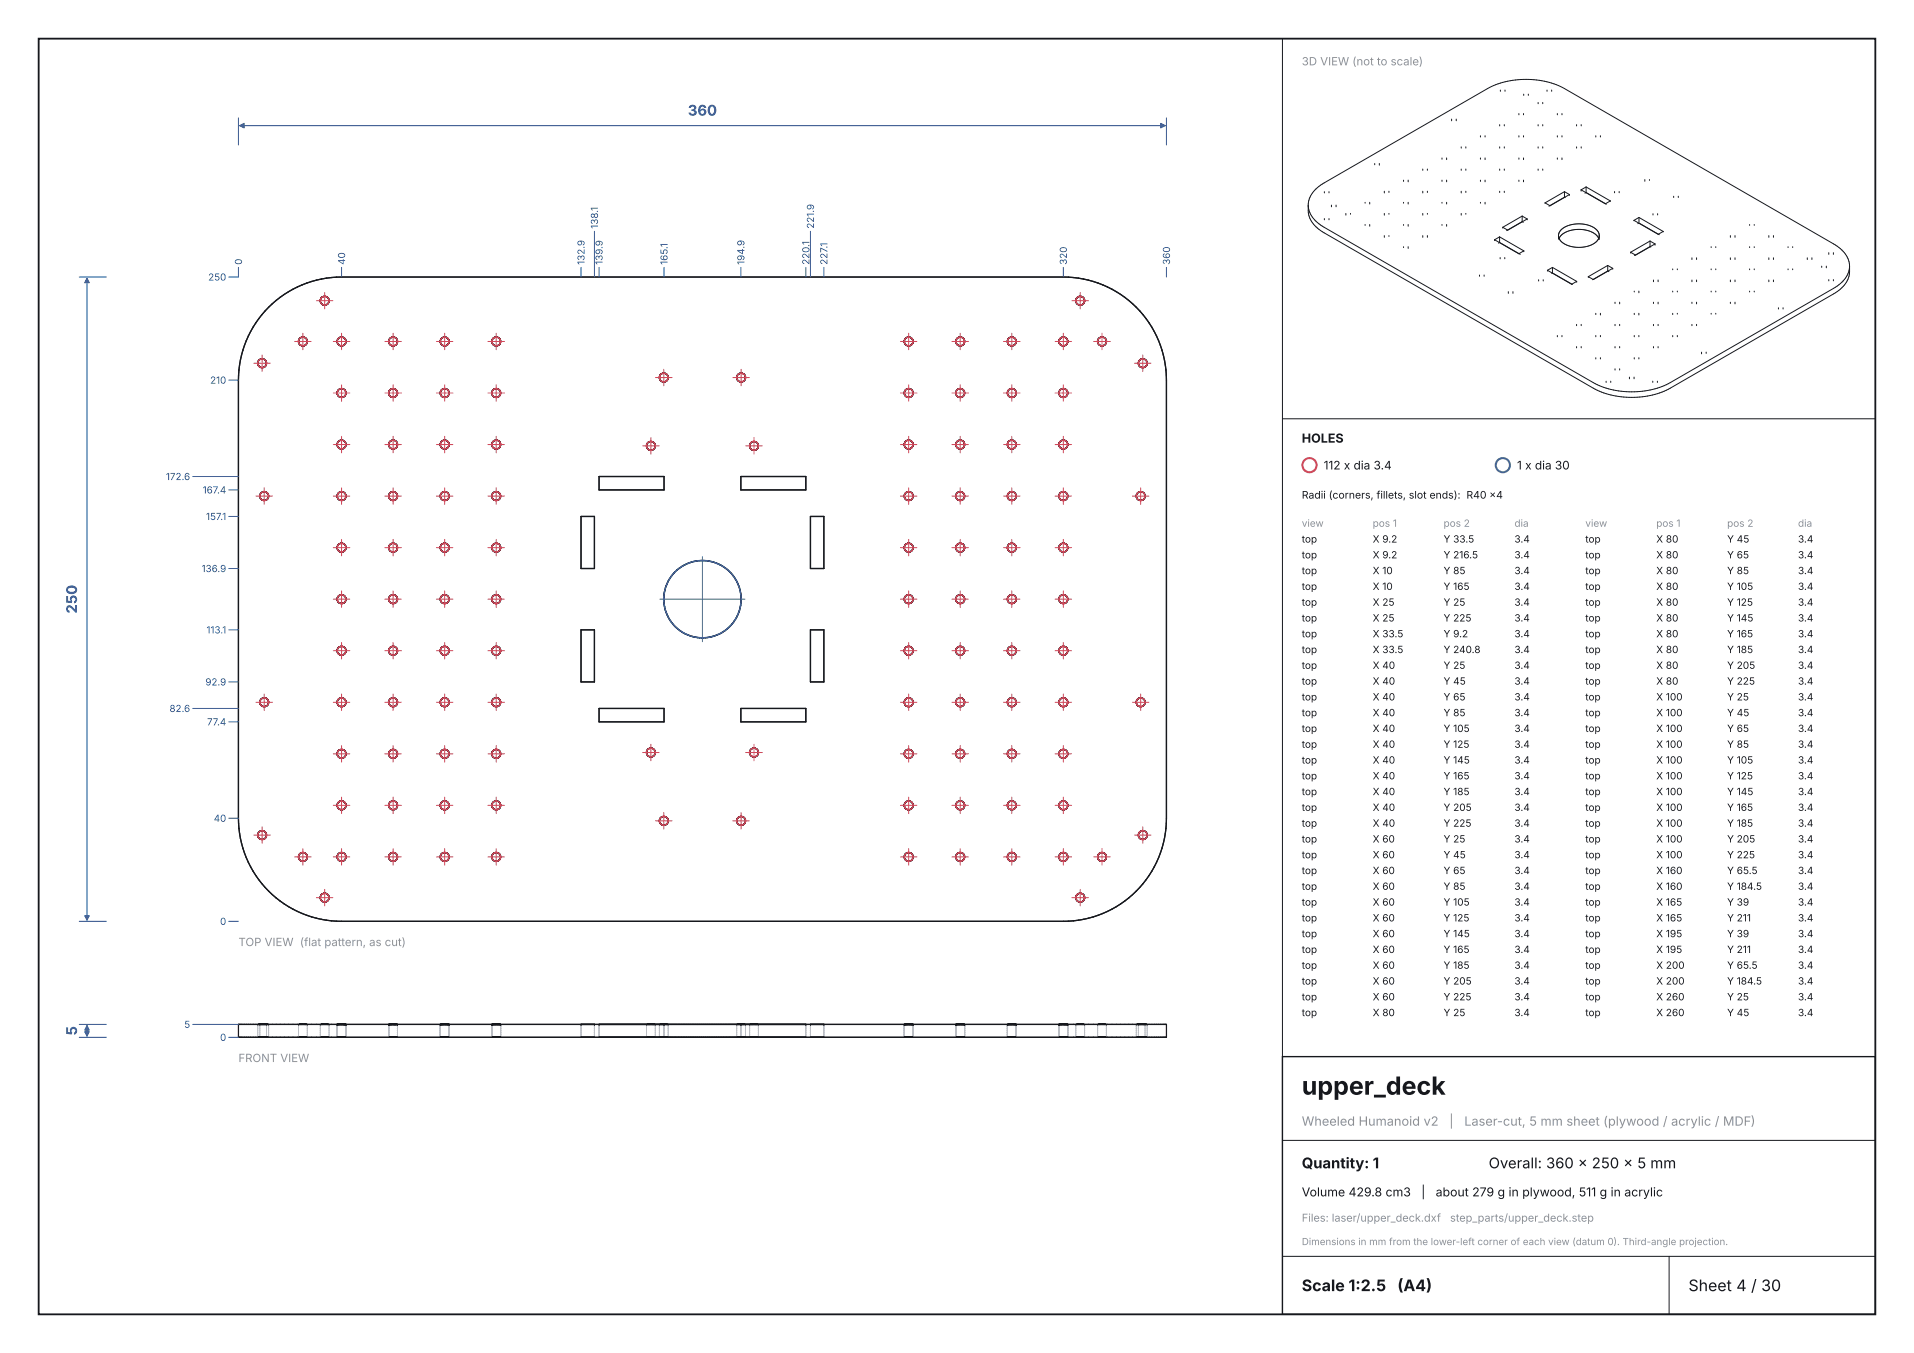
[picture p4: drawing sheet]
<svg xmlns="http://www.w3.org/2000/svg" width="297mm" height="210mm" viewBox="0 0 297 210" stroke-linecap="round" stroke-linejoin="round" font-family="sans-serif">
<defs><g id="words">
<text font-size="3.9" fill="#16181d" x="202" y="169.9">upper_deck</text>
<g font-size="2.5" fill="#16181d">
<text x="202" y="200.4">Scale 1:2.5</text>
<text x="216.8" y="200.4">(A4)</text>
<text x="262" y="200.4">Sheet 4 / 30</text>
</g>
<g font-size="2.3" fill="#1f4fa3">
<text x="106.7" y="17.9">360</text>
<text x="11.9" y="95.2" transform="rotate(-90 11.9 95.2)">250</text>
<text x="11.9" y="160.7" transform="rotate(-90 11.9 160.7)">5</text>
</g>
<g font-size="2.3" fill="#16181d">
<text x="202" y="181.3">Quantity: 1</text>
<text x="231" y="181.3">Overall: 360 x 250 x 5 mm</text>
</g>
<g font-size="2" fill="#8a8f98">
<text x="202" y="174.7">Wheeled Humanoid v2</text>
<text x="224.9" y="174.7">|</text>
<text x="227.2" y="174.7">Laser-cut, 5 mm sheet (plywood / acrylic / MDF)</text>
</g>
<g font-size="1.9" fill="#16181d">
<text x="202" y="68.7">HOLES</text>
<text x="202" y="185.7">Volume 429.8 cm3</text>
<text x="220.5" y="185.7">|</text>
<text x="222.8" y="185.7">about 279 g in plywood, 511 g in acrylic</text>
</g>
<g font-size="1.8" fill="#8a8f98">
<text x="202" y="10.1">3D VIEW (not to scale)</text>
<text x="37" y="146.8">TOP VIEW (flat pattern, as cut)</text>
<text x="37" y="164.8">FRONT VIEW</text>
</g>
<g font-size="1.8" fill="#16181d">
<text x="205.4" y="72.9">112 x dia 3.4</text>
<text x="235.4" y="72.9">1 x dia 30</text>
</g>
<g font-size="1.7" fill="#8a8f98">
<text x="202" y="189.6">Files: laser/upper_deck.dxf</text>
<text x="225" y="189.6">step_parts/upper_deck.step</text>
</g>
<g font-size="1.6" fill="#16181d">
<text x="202" y="77.4">Radii (corners, fillets, slot ends): R40 x4</text>
<text x="202" y="84.2">top</text>
<text x="202" y="86.7">top</text>
<text x="202" y="89.1">top</text>
<text x="213" y="84.2">X 9.2</text>
<text x="213" y="86.7">X 9.2</text>
<text x="213" y="89.1">X 10</text>
<text x="224" y="84.2">Y 33.5</text>
<text x="224" y="86.7">Y 216.5</text>
<text x="224" y="89.1">Y 85</text>
<text x="235" y="84.2">3.4</text>
<text x="235" y="86.7">3.4</text>
<text x="235" y="89.1">3.4</text>
<text x="246" y="84.2">top</text>
<text x="246" y="86.7">top</text>
<text x="246" y="89.1">top</text>
<text x="257" y="84.2">X 80</text>
<text x="257" y="86.7">X 80</text>
<text x="257" y="89.1">X 80</text>
<text x="268" y="84.2">Y 45</text>
<text x="268" y="86.7">Y 65</text>
<text x="268" y="89.1">Y 85</text>
<text x="279" y="84.2">3.4</text>
<text x="279" y="86.7">3.4</text>
<text x="279" y="89.1">3.4</text>
<text x="202" y="91.6">top</text>
<text x="202" y="94">top</text>
<text x="213" y="91.6">X 10</text>
<text x="213" y="94">X 25</text>
<text x="224" y="91.6">Y 165</text>
<text x="224" y="94">Y 25</text>
<text x="235" y="91.6">3.4</text>
<text x="235" y="94">3.4</text>
<text x="246" y="91.6">top</text>
<text x="246" y="94">top</text>
<text x="257" y="91.6">X 80</text>
<text x="257" y="94">X 80</text>
<text x="268" y="91.6">Y 105</text>
<text x="268" y="94">Y 125</text>
<text x="279" y="91.6">3.4</text>
<text x="279" y="94">3.4</text>
<text x="202" y="96.5">top</text>
<text x="202" y="98.9">top</text>
<text x="202" y="101.4">top</text>
<text x="213" y="96.5">X 25</text>
<text x="213" y="98.9">X 33.5</text>
<text x="213" y="101.4">X 33.5</text>
<text x="224" y="96.5">Y 225</text>
<text x="224" y="98.9">Y 9.2</text>
<text x="224" y="101.4">Y 240.8</text>
<text x="235" y="96.5">3.4</text>
<text x="235" y="98.9">3.4</text>
<text x="235" y="101.4">3.4</text>
<text x="246" y="96.5">top</text>
<text x="246" y="98.9">top</text>
<text x="246" y="101.4">top</text>
<text x="257" y="96.5">X 80</text>
<text x="257" y="98.9">X 80</text>
<text x="257" y="101.4">X 80</text>
<text x="268" y="96.5">Y 145</text>
<text x="268" y="98.9">Y 165</text>
<text x="268" y="101.4">Y 185</text>
<text x="279" y="96.5">3.4</text>
<text x="279" y="98.9">3.4</text>
<text x="279" y="101.4">3.4</text>
<text x="202" y="103.8">top</text>
<text x="202" y="106.3">top</text>
<text x="213" y="103.8">X 40</text>
<text x="213" y="106.3">X 40</text>
<text x="224" y="103.8">Y 25</text>
<text x="224" y="106.3">Y 45</text>
<text x="235" y="103.8">3.4</text>
<text x="235" y="106.3">3.4</text>
<text x="246" y="103.8">top</text>
<text x="246" y="106.3">top</text>
<text x="257" y="103.8">X 80</text>
<text x="257" y="106.3">X 80</text>
<text x="268" y="103.8">Y 205</text>
<text x="268" y="106.3">Y 225</text>
<text x="279" y="103.8">3.4</text>
<text x="279" y="106.3">3.4</text>
<text x="202" y="108.7">top</text>
<text x="202" y="111.2">top</text>
<text x="202" y="113.6">top</text>
<text x="213" y="108.7">X 40</text>
<text x="213" y="111.2">X 40</text>
<text x="213" y="113.6">X 40</text>
<text x="224" y="108.7">Y 65</text>
<text x="224" y="111.2">Y 85</text>
<text x="224" y="113.6">Y 105</text>
<text x="235" y="108.7">3.4</text>
<text x="235" y="111.2">3.4</text>
<text x="235" y="113.6">3.4</text>
<text x="246" y="108.7">top</text>
<text x="246" y="111.2">top</text>
<text x="246" y="113.6">top</text>
<text x="257" y="108.7">X 100</text>
<text x="257" y="111.2">X 100</text>
<text x="257" y="113.6">X 100</text>
<text x="268" y="108.7">Y 25</text>
<text x="268" y="111.2">Y 45</text>
<text x="268" y="113.6">Y 65</text>
<text x="279" y="108.7">3.4</text>
<text x="279" y="111.2">3.4</text>
<text x="279" y="113.6">3.4</text>
<text x="202" y="116.1">top</text>
<text x="202" y="118.5">top</text>
<text x="213" y="116.1">X 40</text>
<text x="213" y="118.5">X 40</text>
<text x="224" y="116.1">Y 125</text>
<text x="224" y="118.5">Y 145</text>
<text x="235" y="116.1">3.4</text>
<text x="235" y="118.5">3.4</text>
<text x="246" y="116.1">top</text>
<text x="246" y="118.5">top</text>
<text x="257" y="116.1">X 100</text>
<text x="257" y="118.5">X 100</text>
<text x="268" y="116.1">Y 85</text>
<text x="268" y="118.5">Y 105</text>
<text x="279" y="116.1">3.4</text>
<text x="279" y="118.5">3.4</text>
<text x="202" y="121">top</text>
<text x="202" y="123.4">top</text>
<text x="202" y="125.9">top</text>
<text x="213" y="121">X 40</text>
<text x="213" y="123.4">X 40</text>
<text x="213" y="125.9">X 40</text>
<text x="224" y="121">Y 165</text>
<text x="224" y="123.4">Y 185</text>
<text x="224" y="125.9">Y 205</text>
<text x="235" y="121">3.4</text>
<text x="235" y="123.4">3.4</text>
<text x="235" y="125.9">3.4</text>
<text x="246" y="121">top</text>
<text x="246" y="123.4">top</text>
<text x="246" y="125.9">top</text>
<text x="257" y="121">X 100</text>
<text x="257" y="123.4">X 100</text>
<text x="257" y="125.9">X 100</text>
<text x="268" y="121">Y 125</text>
<text x="268" y="123.4">Y 145</text>
<text x="268" y="125.9">Y 165</text>
<text x="279" y="121">3.4</text>
<text x="279" y="123.4">3.4</text>
<text x="279" y="125.9">3.4</text>
<text x="202" y="128.3">top</text>
<text x="202" y="130.8">top</text>
<text x="213" y="128.3">X 40</text>
<text x="213" y="130.8">X 60</text>
<text x="224" y="128.3">Y 225</text>
<text x="224" y="130.8">Y 25</text>
<text x="235" y="128.3">3.4</text>
<text x="235" y="130.8">3.4</text>
<text x="246" y="128.3">top</text>
<text x="246" y="130.8">top</text>
<text x="257" y="128.3">X 100</text>
<text x="257" y="130.8">X 100</text>
<text x="268" y="128.3">Y 185</text>
<text x="268" y="130.8">Y 205</text>
<text x="279" y="128.3">3.4</text>
<text x="279" y="130.8">3.4</text>
<text x="202" y="133.2">top</text>
<text x="202" y="135.7">top</text>
<text x="213" y="133.2">X 60</text>
<text x="213" y="135.7">X 60</text>
<text x="224" y="133.2">Y 45</text>
<text x="224" y="135.7">Y 65</text>
<text x="235" y="133.2">3.4</text>
<text x="235" y="135.7">3.4</text>
<text x="246" y="133.2">top</text>
<text x="246" y="135.7">top</text>
<text x="257" y="133.2">X 100</text>
<text x="257" y="135.7">X 160</text>
<text x="268" y="133.2">Y 225</text>
<text x="268" y="135.7">Y 65.5</text>
<text x="279" y="133.2">3.4</text>
<text x="279" y="135.7">3.4</text>
<text x="202" y="138.1">top</text>
<text x="202" y="140.6">top</text>
<text x="202" y="143">top</text>
<text x="213" y="138.1">X 60</text>
<text x="213" y="140.6">X 60</text>
<text x="213" y="143">X 60</text>
<text x="224" y="138.1">Y 85</text>
<text x="224" y="140.6">Y 105</text>
<text x="224" y="143">Y 125</text>
<text x="235" y="138.1">3.4</text>
<text x="235" y="140.6">3.4</text>
<text x="235" y="143">3.4</text>
<text x="246" y="138.1">top</text>
<text x="246" y="140.6">top</text>
<text x="246" y="143">top</text>
<text x="257" y="138.1">X 160</text>
<text x="257" y="140.6">X 165</text>
<text x="257" y="143">X 165</text>
<text x="268" y="138.1">Y 184.5</text>
<text x="268" y="140.6">Y 39</text>
<text x="268" y="143">Y 211</text>
<text x="279" y="138.1">3.4</text>
<text x="279" y="140.6">3.4</text>
<text x="279" y="143">3.4</text>
<text x="202" y="145.5">top</text>
<text x="202" y="147.9">top</text>
<text x="213" y="145.5">X 60</text>
<text x="213" y="147.9">X 60</text>
<text x="224" y="145.5">Y 145</text>
<text x="224" y="147.9">Y 165</text>
<text x="235" y="145.5">3.4</text>
<text x="235" y="147.9">3.4</text>
<text x="246" y="145.5">top</text>
<text x="246" y="147.9">top</text>
<text x="257" y="145.5">X 195</text>
<text x="257" y="147.9">X 195</text>
<text x="268" y="145.5">Y 39</text>
<text x="268" y="147.9">Y 211</text>
<text x="279" y="145.5">3.4</text>
<text x="279" y="147.9">3.4</text>
<text x="202" y="150.4">top</text>
<text x="202" y="152.8">top</text>
<text x="202" y="155.3">top</text>
<text x="213" y="150.4">X 60</text>
<text x="213" y="152.8">X 60</text>
<text x="213" y="155.3">X 60</text>
<text x="224" y="150.4">Y 185</text>
<text x="224" y="152.8">Y 205</text>
<text x="224" y="155.3">Y 225</text>
<text x="235" y="150.4">3.4</text>
<text x="235" y="152.8">3.4</text>
<text x="235" y="155.3">3.4</text>
<text x="246" y="150.4">top</text>
<text x="246" y="152.8">top</text>
<text x="246" y="155.3">top</text>
<text x="257" y="150.4">X 200</text>
<text x="257" y="152.8">X 200</text>
<text x="257" y="155.3">X 260</text>
<text x="268" y="150.4">Y 65.5</text>
<text x="268" y="152.8">Y 184.5</text>
<text x="268" y="155.3">Y 25</text>
<text x="279" y="150.4">3.4</text>
<text x="279" y="152.8">3.4</text>
<text x="279" y="155.3">3.4</text>
<text x="202" y="157.7">top</text>
<text x="213" y="157.7">X 80</text>
<text x="224" y="157.7">Y 25</text>
<text x="235" y="157.7">3.4</text>
<text x="246" y="157.7">top</text>
<text x="257" y="157.7">X 260</text>
<text x="268" y="157.7">Y 45</text>
<text x="279" y="157.7">3.4</text>
</g>
<g font-size="1.6" fill="#8a8f98">
<text x="202" y="81.8">view</text>
<text x="213" y="81.8">pos 1</text>
<text x="224" y="81.8">pos 2</text>
<text x="235" y="81.8">dia</text>
<text x="246" y="81.8">view</text>
<text x="257" y="81.8">pos 1</text>
<text x="268" y="81.8">pos 2</text>
<text x="279" y="81.8">dia</text>
</g>
<g font-size="1.5" fill="#1f4fa3">
<text x="92.8" y="35.5" transform="rotate(-90 92.8 35.5)">138.1</text>
<text x="126.3" y="35.5" transform="rotate(-90 126.3 35.5)">221.9</text>
<text x="37.6" y="41.1" transform="rotate(-90 37.6 41.1)">0</text>
<text x="53.6" y="41.1" transform="rotate(-90 53.6 41.1)">40</text>
<text x="90.7" y="41.1" transform="rotate(-90 90.7 41.1)">132.9</text>
<text x="93.5" y="41.1" transform="rotate(-90 93.5 41.1)">139.9</text>
<text x="103.6" y="41.1" transform="rotate(-90 103.6 41.1)">165.1</text>
<text x="115.5" y="41.1" transform="rotate(-90 115.5 41.1)">194.9</text>
<text x="125.6" y="41.1" transform="rotate(-90 125.6 41.1)">220.1</text>
<text x="128.4" y="41.1" transform="rotate(-90 128.4 41.1)">227.1</text>
<text x="165.6" y="41.1" transform="rotate(-90 165.6 41.1)">320</text>
<text x="181.6" y="41.1" transform="rotate(-90 181.6 41.1)">360</text>
<text x="32.3" y="43.6">250</text>
<text x="32.6" y="59.6">210</text>
<text x="25.8" y="74.5">172.6</text>
<text x="31.5" y="76.6">167.4</text>
<text x="32" y="80.7">157.1</text>
<text x="31.3" y="88.8">136.9</text>
<text x="32" y="98.3">113.1</text>
<text x="31.9" y="106.4">92.9</text>
<text x="26.3" y="110.5">82.6</text>
<text x="32.1" y="112.6">77.4</text>
<text x="33.2" y="127.6">40</text>
<text x="34.1" y="143.6">0</text>
<text x="28.6" y="159.6">5</text>
<text x="34.1" y="161.6">0</text>
</g>
<text font-size="1.5" fill="#8a8f98" x="202" y="193.3">Dimensions in mm from the lower-left corner of each view (datum 0). Third-angle projection.</text>
</g></defs>
<path d="M6 6h285v198h-285z" fill="none" stroke="#16181d" stroke-width=".28"/>
<circle cx="203.2" cy="72.2" r="1.1" fill="none" stroke="#d1495b" stroke-width=".32"/>
<circle cx="233.2" cy="72.2" r="1.1" fill="none" stroke="#1b9e77" stroke-width=".32"/>
<path d="M199 164h92v40h-92z" fill="none" stroke="#16181d" stroke-width=".21"/>
<g fill="none" stroke="#b9bdc6" stroke-width=".16" stroke-dasharray=".2 .1">
<path d="M40 160.9v-1.8M40.3 160.9v-1.8M41.4 160.9v-1.8M41.7 160.9v-1.8M46.3 160.9v-1.8M47.7 160.9v-1.8M49.7 160.9v-1.8M51.1 160.9v-1.8M52.3 160.9v-1.8M53.7 160.9v-1.8M60.3 160.9v-1.8M61.7 160.9v-1.8"/>
<path d="M68.3 160.9v-1.8M69.7 160.9v-1.8M76.3 160.9v-1.8M77.7 160.9v-1.8M90.2 160.9v-1.8M92.2 160.9v-1.8M93 160.9v-1.8M100.3 160.9v-1.8M101.7 160.9v-1.8M102.3 160.9v-1.8M103 160.9v-1.8M103.7 160.9v-1.8"/>
<path d="M114.3 160.9v-1.8M115 160.9v-1.8M115.7 160.9v-1.8M116.3 160.9v-1.8M117.7 160.9v-1.8M125 160.9v-1.8M125.8 160.9v-1.8M127.8 160.9v-1.8M140.3 160.9v-1.8M141.7 160.9v-1.8M148.3 160.9v-1.8M149.7 160.9v-1.8"/>
<path d="M156.3 160.9v-1.8M157.7 160.9v-1.8M164.3 160.9v-1.8M165.7 160.9v-1.8M166.9 160.9v-1.8M168.3 160.9v-1.8M170.3 160.9v-1.8M171.7 160.9v-1.8M176.3 160.9v-1.8M176.6 160.9v-1.8M177.7 160.9v-1.8M178 160.9v-1.8"/>
</g>
<g fill="none" stroke="#16181d" stroke-width=".19">
<path d="M40 56.3v.3M40 56.3h.1M40 56.6h.1M40 56.1v.2M40 56.6l.4 .4M40 56.1h.1M40.2 55.9l-.2 .2M40.2 55.9h.1M40.4 57h.1M40.5 55.7l-.3 .2M40.6 55.7h-.1M40.6 55.7h.2"/>
<path d="M40.8 55.7h.1M40.8 55.7l.2 .1M41 57h-.6M41 55.8h.1M41 57h.1M41 55.8l.1 .1M41.1 55.9h.1M41.2 55.9l.1 .2M41.3 56.1h.1M41.3 56.6l-.3 .4M41.3 56.1l.1 .2M41.3 56.6h.1"/>
<path d="M41.4 56.3h.1M41.4 56.3l-.1 .3M41.7 47.7a16 16 0 0 1 11.3-4.7h112a16 16 0 0 1 16 16v68a16 16 0 0 1-16 16h-112a16 16 0 0 1-16-16v-68a16 16 0 0 1 4.7-11.3zM46.3 52.9v.3M46.3 52.9h.1M46.3 53.2h.1M46.4 53.2l.1 .2M46.5 53.4h.1M46.5 53.4l.1 .1M46.5 52.5l-.2 .4M46.5 52.5h.1M46.6 53.5v.1"/>
<path d="M46.6 53.6h.1M46.7 53.6h.1M46.7 53.6l.4 .1M46.9 52.3l-.4 .2M46.9 52.3h.1M46.9 52.3h.2M47.1 52.3h.1M47.2 53.7h-.1M47.2 52.3l.1 .1M47.3 52.4h.1M47.3 52.4l.2 .1M47.4 53.6l-.2 .1"/>
<path d="M47.4 53.5v.1M47.5 52.5h.1M47.5 52.5v.1M47.5 52.6h.1M47.6 52.6l.1 .3M47.6 53.4l-.2 .1M47.6 53.3v.1M47.7 52.9h.1M47.7 52.9l-.1 .4M49.7 46.6v.2M49.7 46.6h.1M49.7 46.8v.1"/>
<path d="M49.7 46.9l.1 .2M49.8 46.4l-.1 .2M49.8 46.4h.1M49.8 47.1h.1M49.9 47.1l.1 .1M49.9 46.2l-.1 .2M49.9 46.2h.1M50 46.1l-.1 .1M50 47.2h.1M50 46.1h.1M50 47.2l.1 .1M50.1 47.3h.1"/>
<path d="M50.1 47.3h.2M50.3 46l-.3 .1M50.3 47.3v.1M50.3 46h.1M50.3 46h.2M50.5 47.3l-.2 .1M50.5 46h.1M50.6 47.3h-.1M50.6 46l.1 .1M50.7 46.1h.1M50.7 46.1l.2 .2M50.9 46.3h.1"/>
<path d="M50.9 46.3l.2 .3M51 47l-.4 .3M51 47h.1M51.1 46.6h.1M51.1 46.6l-.1 .4M52.3 52.9v.3M52.3 52.9h.1M52.3 53.2h.1M52.4 53.2v.1M52.4 52.7l-.1 .2M52.4 52.7h.1M52.4 53.3v.1"/>
<path d="M52.4 53.4l.2 .2M52.4 52.6v.1M52.5 52.6h-.1M52.6 52.5l-.1 .1M52.6 52.5h.1M52.6 52.4v.1M52.6 53.6h.1M52.7 52.4h-.1M52.7 53.6h.1M52.8 53.6v.1M52.8 53.7h.3M53.1 52.3l-.4 .1"/>
<path d="M53.1 52.3h.1M53.1 53.7h.1M53.1 52.3l.1 .1M53.2 52.4h.1M53.3 52.4l.3 .3M53.4 53.5l-.3 .2M53.5 53.5h-.1M53.5 53.4v.1M53.5 53.4h.1M53.6 52.7h.1M53.6 52.7l.1 .2M53.6 53.2l-.1 .2"/>
<path d="M53.7 53.2h-.1M53.7 52.9h.1M53.7 52.9v.3M60.3 52.9l.1 .4M60.3 52.9h.1M60.4 53.3v.1M60.4 53.4l.2 .1M60.4 52.6l-.1 .3M60.5 52.6h-.1M60.5 52.5v.1M60.5 52.5h.1M60.6 53.5v.1"/>
<path d="M60.6 53.6l.2 .1M60.7 52.4l-.2 .1M60.7 52.4h.1M60.8 52.3l-.1 .1M60.8 53.7h.1M60.9 52.3h-.1M61.1 52.3h-.2M61.1 52.3h.1M61.1 52.3l.4 .2M61.3 53.6l-.4 .1M61.3 53.6h.1M61.4 53.6h-.1"/>
<path d="M61.4 53.5v.1M61.5 52.5h.1M61.5 52.5l.2 .4M61.5 53.4l-.1 .1M61.5 53.4h.1M61.6 53.2l-.1 .2M61.7 53.2h-.1M61.7 52.9h.1M61.7 52.9v.3M68.3 52.9v.3M68.3 52.9h.1M68.3 53.2h.1"/>
<path d="M68.4 53.2l.1 .2M68.4 52.7l-.1 .2M68.4 52.7h.1M68.5 53.4h.1M68.5 53.4l.1 .1M68.5 52.5l-.1 .2M68.5 52.5h.1M68.6 53.5v.1M68.6 53.6h.1M68.7 53.6h.1M68.7 53.6l.5 .1M68.9 52.3l-.4 .2"/>
<path d="M68.9 52.3h.3M68.9 52.3h.1M69.2 52.3h.1M69.2 53.7h.1M69.2 52.3l.1 .1M69.3 52.4h.1M69.3 52.4l.1 .1M69.4 52.5h.1M69.4 52.5l.1 .1M69.5 52.6h.1M69.6 52.6l.1 .3M69.6 53.4l-.4 .3"/>
<path d="M69.6 53.3v.1M69.7 52.9h.1M69.7 52.9l-.1 .4M76.3 53.2h.1M76.4 53.2l.1 .2M76.4 52.7l-.1 .5M76.4 52.7h.1M76.5 53.4h.1M76.5 53.4v.1M76.5 53.5h.1M76.6 53.5l.3 .2M76.7 52.4l-.3 .3"/>
<path d="M76.8 52.4h-.1M76.9 52.3l-.1 .1M76.9 53.7h.1M77 52.3l.3 .1M77 52.3h-.1M77.2 53.7h-.2M77.2 53.6v.1M77.3 53.6h-.1M77.3 52.4h.1M77.4 53.6h-.1M77.4 52.4v.1M77.4 52.5h.1"/>
<path d="M77.4 52.5l.1 .1M77.5 52.6h.1M77.6 52.6v.1M77.6 53.4l-.2 .2M77.6 53.3v.1M77.6 52.7h.1M77.6 52.7l.1 .2M77.6 53.2v.1M77.7 53.2h-.1M77.7 52.9h.1M77.7 52.9v.3M102.3 58.6h.1"/>
<path d="M102.3 58.6l.1 .2M102.4 58.8v.1M102.4 58.9l.1 .1M102.5 58.2l-.2 .4M102.5 59v.1M102.5 58.1v.1M102.5 59.1h.1M102.5 58.1h.1M102.6 58.1h-.1M102.6 59.1l.2 .1M102.8 58l-.2 .1M102.8 59.2v.1"/>
<path d="M102.8 57.9v.1M102.8 59.3h.2M103 57.9h-.2M103 57.9h.1M103.1 59.3h-.1M103.1 57.9l.3 .1M103.2 59.2l-.1 .1M103.3 59.2h-.1M103.4 59.2h-.1M103.4 58h.1M103.4 59.2h.1M103.4 58l.2 .2"/>
<path d="M103.6 59l-.2 .2M103.6 58.2h.1M103.6 59h.1M103.6 58.2v.2M103.6 58.4h.1M103.6 58.4l.1 .2M103.7 58.6l-.1 .4M103.7 58.6h.1M114.3 58.6h.1M114.3 58.6l.1 .2M114.4 58.4l-.1 .2M114.4 58.4h.1"/>
<path d="M114.4 58.8v.1M114.4 58.9l.3 .3M114.7 58l-.3 .4M114.7 59.2h.1M114.7 58h.1M114.7 59.2l.1 .1M114.8 57.9l-.1 .1M114.8 59.3h.1M114.9 59.3h.2M114.9 57.9h-.1M115.1 57.9h-.2M115.1 57.9h.1"/>
<path d="M115.1 59.3h.1M115.1 57.9l.2 .1M115.3 58h.1M115.3 58l.3 .2M115.6 59l-.5 .3M115.6 58.2h.1M115.6 59h.1M115.6 58.2v.2M115.6 58.9v.1M115.6 58.8v.1M115.6 58.4h.1M115.6 58.4l.1 .2"/>
<path d="M115.7 58.6l-.1 .2M115.7 58.6h.1M140.3 52.9v.3M140.3 52.9h.1M140.3 53.2h.1M140.4 53.2l.1 .2M140.4 52.7l-.1 .2M140.4 52.7h.1M140.5 53.4h.1M140.5 53.4l.1 .1M140.5 52.5l-.1 .2M140.5 52.5h.1"/>
<path d="M140.6 53.5v.1M140.6 53.6h.1M140.7 53.6h.1M140.7 53.6l.5 .1M140.9 52.3l-.4 .2M140.9 52.3h.3M140.9 52.3h.1M141.2 52.3h.1M141.2 53.7h.1M141.2 52.3l.1 .1M141.3 52.4h.1M141.3 52.4l.1 .1"/>
<path d="M141.4 52.5h.1M141.5 52.5v.1M141.5 52.6h.1M141.6 52.6l.1 .3M141.6 53.4l-.4 .3M141.6 53.3v.1M141.7 52.9h.1M141.7 52.9l-.1 .4M148.3 53.2h.1M148.4 53.2l.1 .2M148.4 52.7l-.1 .5M148.4 52.7h.1"/>
<path d="M148.5 53.4h.1M148.5 53.4v.1M148.5 53.5h.1M148.5 53.5l.4 .2M148.7 52.4l-.3 .3M148.8 52.4h-.1M148.9 52.3l-.1 .1M148.9 53.7h.1M149 52.3l.3 .1M149 52.3h-.1M149.2 53.7h-.2M149.2 53.6v.1"/>
<path d="M149.3 53.6h-.1M149.3 52.4h.1M149.4 53.6h-.1M149.4 52.4v.1M149.4 52.5h.1M149.4 52.5l.1 .1M149.5 52.6h.1M149.6 52.6v.1M149.6 53.4l-.2 .2M149.6 53.3v.1M149.6 52.7h.1M149.6 52.7l.1 .2"/>
<path d="M149.6 53.2v.1M149.7 53.2h-.1M149.7 52.9h.1M149.7 52.9v.3M156.3 52.9v.3M156.3 52.9h.1M156.3 53.2h.1M156.4 53.2v.1M156.4 52.7l-.1 .2M156.4 52.7h.1M156.4 53.3v.1M156.4 53.4l.2 .2"/>
<path d="M156.4 52.6v.1M156.5 52.6h-.1M156.6 52.5l-.1 .1M156.6 52.5h.1M156.6 52.4v.1M156.6 53.6h.1M156.7 52.4h-.1M156.7 53.6h.1M156.8 53.6v.1M156.8 53.7h.2M157 52.3l-.3 .1M157 52.3h.1"/>
<path d="M157.1 53.7h-.1M157.1 52.3l.1 .1M157.2 52.4h.1M157.3 52.4l.3 .3M157.5 53.5l-.4 .2M157.5 53.5h.1M157.5 53.4v.1M157.5 53.4h.1M157.6 52.7h.1M157.6 52.7l.1 .5M157.6 53.2l-.1 .2M157.7 53.2h-.1"/>
<path d="M164.3 52.9l.1 .4M164.3 52.9h.1M164.4 53.3v.1M164.4 53.4l.4 .3M164.4 52.6l-.1 .3M164.5 52.6h-.1M164.6 52.5l-.1 .1M164.6 52.5h.1M164.7 52.4l-.1 .1M164.7 52.4h.1M164.8 52.3l-.1 .1M164.8 53.7h.1"/>
<path d="M164.8 52.3h.1M165.1 52.3h-.3M165.1 52.3h.1M165.1 52.3l.4 .2M165.3 53.6l-.5 .1M165.3 53.6h.1M165.4 53.6h-.1M165.4 53.5v.1M165.5 52.5h.1M165.5 52.5l.1 .2M165.5 53.4l-.1 .1M165.5 53.4h.1"/>
<path d="M165.6 52.7h.1M165.6 52.7l.1 .2M165.6 53.2l-.1 .2M165.7 53.2h-.1M165.7 52.9h.1M165.7 52.9v.3M167 46.8v.1M167 46.9l.1 .2M167 46.4v.4M167 46.4h.1M167.1 47.1h.1M167.1 47.1v.1"/>
<path d="M167.1 47.2h.1M167.2 47.2l.4 .2M167.3 46.1l-.3 .3M167.4 46l-.1 .1M167.6 46h-.2M167.6 47.4h.1M167.6 46l.4 .1M167.6 46h.1M167.8 47.3l-.2 .1M167.8 47.3h.1M168 47.3h-.2M168 46.1h.1"/>
<path d="M168 47.2v.1M168 46.1l.2 .2M168.2 46.3h.1M168.2 46.3v.1M168.2 47l-.2 .2M168.2 47h.1M168.2 46.4h.1M168.2 46.4l.1 .2M168.3 46.9l-.1 .1M168.3 46.8v.1M168.3 46.6h.1M168.3 46.6v.2"/>
<path d="M170.3 52.9v.3M170.3 52.9h.1M170.3 53.2h.1M170.4 53.2v.1M170.4 52.7l-.1 .2M170.4 52.7h.1M170.4 53.3v.1M170.4 53.4l.1 .1M170.4 52.6v.1M170.5 52.6h-.1M170.5 53.5h.1M170.6 53.5l.2 .1"/>
<path d="M170.8 52.4l-.3 .2M170.8 53.6h.1M170.8 52.4h.1M170.8 53.6l.2 .1M171 53.7h.1M171 52.3h.1M171 52.3l-.2 .1M171 52.3l.2 .1M171.2 53.6l-.2 .1M171.2 52.4h.1M171.2 53.6h.1M171.2 52.4l.3 .2"/>
<path d="M171.4 53.5l-.2 .1M171.5 53.5h-.1M171.5 52.6h.1M171.6 52.6v.1M171.6 53.4l-.1 .1M171.6 53.3v.1M171.6 52.7h.1M171.6 52.7l.1 .2M171.6 53.2v.1M171.7 53.2h-.1M171.7 52.9h.1M171.7 52.9v.3"/>
<path d="M176.6 56.3l.1 .4M176.6 56.3h.1M176.7 56.1l-.1 .2M176.7 56.1h.1M176.7 56.7h.1M176.7 56.7l.1 .1M176.8 56l-.1 .1M176.8 56h.1M176.8 56.8h.1M176.8 56.8l.1 .1M176.9 56.9h.1M176.9 56.9l.2 .1"/>
<path d="M177.1 55.7l-.3 .3M177.1 57h.1M177.1 55.7h.1M177.1 57l.2 .1M177.3 57.1h.1M177.3 55.7h.1M177.3 55.7h-.2M177.3 55.7h.2M177.5 57l-.2 .1M177.5 55.7h.1M177.6 57h-.1M177.6 55.7l.1 .1"/>
<path d="M177.7 57h-.1M177.7 55.8h.1M177.7 56.9v.1M177.7 55.8l.3 .3v.5M177.8 56.9h-.1M177.8 56.9h.1M177.8 56.8v.1M177.8 56.8h.1M177.9 56.7l-.1 .1M177.9 56.7h.1M178 56.6l-.1 .1M178 56.6h.1"/>
<path d="M40.3 76.9l.1 .4M40.3 76.8v.1M40.4 77.3h.1M40.4 76.7l-.1 .1M40.4 77.3l.3 .3M40.4 76.7h.1M40.5 76.6l-.1 .1M40.5 76.6h.1M40.5 76.5v.1M40.6 76.5h-.1M40.7 76.4l-.1 .1M40.7 77.6h.1"/>
<path d="M40.8 76.4h-.1M40.8 77.6l.1 .1M40.9 76.3l-.1 .1M40.9 77.7h.1M41 76.3h-.1M41 76.3h.2M41.2 77.7h-.2M41.2 76.3v.1M41.2 77.6v.1M41.2 76.4h.1M41.3 77.6h-.1M41.3 76.4h.1"/>
<path d="M41.4 77.6h-.1M41.4 76.4l.3 .4M41.5 77.4l-.1 .2M41.6 77.4h-.1M41.6 77.3v.1M41.6 77.3h.1M41.7 76.8v.1M41.7 76.9v.2M41.7 77.1l-.1 .2M41.7 77.1h.1M52.3 61l.2 .4M52.3 61h.1"/>
<path d="M52.3 69v.1M52.3 77.1h.1M52.3 69.1l.1 .1M52.3 77.1l.1 .2M52.3 76.9v.2M52.3 68.8v.2M52.3 76.8v.1M52.4 68.8h-.1M52.4 60.8l-.1 .2M52.4 69.2v.1M52.4 60.7v.1M52.4 77.3h.1"/>
<path d="M52.4 69.3v.1M52.4 77.3v.1M52.4 68.7v.1M52.4 68.6v.1M52.4 77.4h.1M52.4 69.4h.1M52.5 77.4l.1 .2M52.5 69.4l.1 .1M52.5 60.6l-.1 .1M52.5 68.6h-.1M52.5 61.4v.1M52.5 68.5v.1"/>
<path d="M52.5 60.5v.1M52.5 61.5h.1M52.6 60.5h-.1M52.6 69.5h.1M52.6 61.5h.1M52.6 60.5h.1M52.6 69.5l.5 .2M52.6 61.5l.2 .1M52.6 76.4l-.3 .4M52.6 77.6h.1M52.7 76.4h-.1M52.7 77.6h.1"/>
<path d="M52.8 68.4l-.3 .1M52.8 60.4l-.2 .1M52.8 76.4h-.1M52.8 77.6v.1M52.8 61.6v.1M52.8 77.7h.3M52.8 76.3v.1M52.8 68.3v.1M52.8 60.3v.1M52.8 61.7h.3M53.1 76.3h-.3M53.1 68.3h-.3"/>
<path d="M53.1 60.3h-.3M53.1 76.3h.1M53.1 68.3h.1M53.1 60.3h.1M53.1 77.7h.1M53.1 69.7h.1M53.1 61.7h.1M53.1 76.3l.1 .1M53.1 68.3l.3 .1M53.1 60.3l.1 .1M53.2 77.6l-.1 .1M53.2 69.6l-.1 .1"/>
<path d="M53.2 76.4h.1M53.2 60.4h.1M53.3 77.6h-.1M53.3 69.6h-.1M53.3 76.4l.1 .1M53.3 60.4h.1M53.4 61.6l-.3 .1M53.4 69.6h-.1M53.4 68.4h.1M53.4 60.4h.1M53.4 69.6h.1M53.4 61.6h.1"/>
<path d="M53.4 68.4v.1M53.4 60.4l.2 .2M53.4 76.5h.1M53.4 68.5h.1M53.5 76.5v.1M53.5 68.5l.1 .3M53.5 76.6h.1M53.5 76.6l.1 .1M53.6 61.4l-.2 .2M53.6 60.6h.1M53.6 60.6l.1 .4M53.6 61.4h.1"/>
<path d="M53.6 76.7h.1M53.6 77.3l-.3 .3M53.6 76.7l.1 .1M53.6 77.3h.1M53.6 61.2v.2M53.6 61.2h.1M53.6 68.8h.1M53.7 68.8v.2M53.7 76.8v.1M53.7 76.9v.2M53.7 77.1l-.1 .2M53.7 69.1l-.3 .5"/>
<path d="M53.7 77.1h.1M53.7 69v.1M53.7 61h.1M53.7 61l-.1 .2M60.3 61l.1 .2M60.3 61h.1M60.3 69v.1M60.3 77.1h.1M60.3 69.1l.1 .1M60.3 77.1l.1 .3M60.3 76.9v.2M60.3 76.8v.1"/>
<path d="M60.4 61.2h.1M60.4 60.8l-.1 .2M60.4 69.2v.1M60.4 61.2l.3 .4M60.4 60.7v.1M60.4 69.3v.1M60.4 76.7l-.1 .1M60.4 68.7l-.1 .3M60.4 76.7h.1M60.4 68.6v.1M60.4 77.4h.1M60.4 69.4h.1"/>
<path d="M60.5 77.4v.1M60.5 69.4v.1M60.5 77.5h.1M60.5 69.5h.1M60.5 69.5l.2 .1M60.6 76.5l-.2 .2M60.6 77.5v.1M60.6 76.4v.1M60.6 77.6h.1M60.7 60.4l-.3 .3M60.7 68.4l-.3 .2M60.7 77.6h.1"/>
<path d="M60.7 69.6h.1M60.7 61.6h.1M60.7 68.4h.1M60.7 60.4h.1M60.7 77.6l.1 .1M60.7 69.6l.1 .1M60.7 61.6l.1 .1M60.8 76.3l-.2 .1M60.8 60.3l-.1 .1M60.8 77.7h.1M60.8 69.7h.1M60.8 61.7h.1"/>
<path d="M60.9 77.7h.2M60.9 76.3l.4 .1M60.9 69.7h.2M60.9 61.7h.2M60.9 76.3h-.1M60.9 60.3h-.1M61.1 68.3l-.4 .1M61.1 60.3h-.2M61.1 68.3h.1M61.1 60.3h.1M61.1 77.7h.1M61.1 69.7h.1"/>
<path d="M61.1 61.7h.1M61.1 68.3l.2 .1M61.1 60.3l.5 .3M61.3 61.6l-.2 .1M61.3 76.4h.1M61.3 68.4h.1M61.3 61.6h.1M61.3 68.4l.3 .4M61.4 77.6l-.3 .1M61.4 76.4v.1M61.4 77.5v.1M61.4 76.5l.1 .1"/>
<path d="M61.5 69.5l-.4 .2M61.5 77.5h-.1M61.5 77.5h.1M61.5 69.5h.1M61.5 76.6h.1M61.5 76.6l.1 .1M61.6 61.4l-.3 .2M61.6 60.6h.1M61.6 61.4h.1M61.6 60.6v.1M61.6 76.7h.1M61.6 76.7l.1 .4"/>
<path d="M61.6 69.3l-.1 .2M61.6 60.7v.1M61.6 60.8l.1 .2M61.6 61.2v.2M61.6 69.2v.1M61.6 61.2h.1M61.6 68.8h.1M61.7 68.8v.2M61.7 77.1l-.2 .4M61.7 69.1l-.1 .1M61.7 77.1h.1M61.7 69v.1"/>
<path d="M61.7 61h.1M61.7 61l-.1 .2M68.3 61l.1 .2M68.3 61h.1M68.3 69v.1M68.3 77.1h.1M68.3 69.1l.2 .4M68.3 77.1l.1 .2M68.3 68.8v.2M68.4 68.8h-.1M68.4 61.2h.1M68.4 61.2v.2"/>
<path d="M68.4 77.3h.1M68.4 76.7l-.1 .4M68.4 77.3l.1 .2M68.4 76.7h.1M68.4 60.6l-.1 .4M68.4 61.4h.1M68.4 60.6h.1M68.4 61.4l.3 .2M68.5 76.6l-.1 .1M68.5 76.6h.1M68.5 77.5h.1M68.5 69.5h.1"/>
<path d="M68.5 69.5l.4 .2M68.6 76.5l-.1 .1M68.6 77.5v.1M68.6 76.4v.1M68.6 77.6l.3 .1M68.7 68.4l-.3 .4M68.7 76.4h-.1M68.7 61.6h.1M68.7 61.6l.2 .1M68.7 76.4h.1M68.7 68.4h.1M68.9 60.3l-.5 .3"/>
<path d="M68.9 68.3l-.2 .1M68.9 77.7h.1M68.9 69.7h.1M68.9 61.7h.1M68.9 60.3l.4 .1M68.9 68.3h.3M68.9 68.3h.1M68.9 60.3h.1M69.2 77.7h-.3M69.2 76.3l-.5 .1M69.2 69.7h-.3M69.2 76.3h.1"/>
<path d="M69.2 68.3h.1M69.2 76.3l.4 .4M69.2 68.3l.1 .1M69.2 77.7h.1M69.2 69.7h.1M69.3 69.6l-.1 .1M69.3 61.6l-.4 .1M69.3 77.6l-.1 .1M69.3 68.4h.1M69.3 60.4h.1M69.3 77.6h.1M69.3 69.6h.1"/>
<path d="M69.3 61.6h.1M69.3 68.4l.2 .1M69.3 60.4l.1 .1M69.4 69.5l-.1 .1M69.4 61.5l-.1 .1M69.4 60.5h.1M69.4 69.5h.1M69.4 61.5h.1M69.5 61.5h-.1M69.5 68.5v.1M69.5 60.5v.1M69.5 61.4v.1"/>
<path d="M69.5 68.6h.1M69.5 60.6l.1 .1M69.5 77.4l-.2 .2M69.5 69.4l-.1 .1M69.6 77.4h-.1M69.6 69.4h-.1M69.6 68.6v.1M69.6 76.7h.1M69.6 68.7l.1 .3M69.6 76.7l.1 .1M69.6 69.3v.1M69.6 60.7v.1"/>
<path d="M69.6 60.8l.1 .2M69.6 61.2l-.1 .2M69.6 69.2v.1M69.6 61.2h.1M69.7 76.8v.1M69.7 76.9v.2M69.7 77.1l-.1 .3M69.7 69.1l-.1 .1M69.7 77.1h.1M69.7 69v.1M69.7 61h.1M69.7 61l-.1 .2"/>
<path d="M76.3 61l.1 .2M76.3 61h.1M76.3 69v.1M76.3 69.1l.3 .5M76.3 76.9l.1 .4M76.3 68.8v.2M76.3 76.8v.1M76.4 68.8h-.1M76.4 61.2h.1M76.4 61.2v.2M76.4 77.3h.1M76.4 76.7l-.1 .1"/>
<path d="M76.4 77.3l.3 .3M76.4 76.7h.1M76.4 60.6l-.1 .4M76.4 61.4h.1M76.4 60.6h.1M76.4 61.4l.2 .2M76.5 76.6l-.1 .1M76.5 76.6h.1M76.5 76.5v.1M76.5 68.5l-.1 .3M76.6 76.5h-.1M76.6 68.5h-.1"/>
<path d="M76.6 60.4l-.2 .2M76.6 68.4v.1M76.6 69.6h.1M76.6 61.6h.1M76.6 68.4h.1M76.6 60.4h.1M76.6 61.6l.3 .1M76.7 76.4l-.1 .1M76.7 60.4h-.1M76.7 77.6h.1M76.7 69.6h.1M76.8 76.4h-.1"/>
<path d="M76.8 60.4h-.1M76.8 77.6l.1 .1M76.8 69.6l.1 .1M76.9 68.3l-.3 .1M76.9 76.3l-.1 .1M76.9 60.3l-.1 .1M76.9 77.7h.1M76.9 69.7h.1M76.9 61.7h.1M77 76.3h.2M77 68.3h.2M77 60.3h.2"/>
<path d="M77 76.3h-.1M77 68.3h-.1M77 60.3h-.1M77.2 77.7h-.2M77.2 61.7h-.2M77.2 76.3v.1M77.2 68.3v.1M77.2 60.3v.1M77.2 76.4h.1M77.2 68.4l.3 .1M77.2 60.4l.2 .1M77.2 77.6v.1"/>
<path d="M77.2 61.6v.1M77.3 77.6h-.1M77.3 76.4h.1M77.4 77.6h-.1M77.4 76.4l.3 .4M77.4 69.5l-.4 .2M77.4 61.5l-.2 .1M77.4 60.5h.1M77.4 69.5h.1M77.4 61.5h.1M77.5 61.5h-.1M77.5 68.5v.1"/>
<path d="M77.5 60.5v.1M77.5 61.4v.1M77.5 68.6h.1M77.5 60.6l.1 .1M77.5 77.4l-.1 .2M77.5 69.4l-.1 .1M77.6 77.4h-.1M77.6 69.4h-.1M77.6 68.6v.1M77.6 68.7v.1M77.6 77.3v.1M77.6 69.3v.1"/>
<path d="M77.6 77.3h.1M77.6 60.7v.1M77.6 69.2v.1M77.6 60.8l.1 .2M77.6 68.8h.1M77.7 76.8v.1M77.7 68.8v.2M77.7 76.9v.2M77.7 77.1l-.1 .2M77.7 69.1l-.1 .1M77.7 77.1h.1M77.7 69v.1"/>
<path d="M77.7 61h.1M77.7 61l-.2 .4M93 74h10v2h-10zM100.3 69.3h.1M100.3 69.3l.2 .4M100.5 68.8l-.2 .5M100.5 68.8h.1M100.5 69.7h.1M100.6 68.7l-.1 .1M100.6 69.7v.1M100.6 68.6v.1M100.6 69.8l.3 .1"/>
<path d="M100.7 68.6h-.1M100.7 68.6h.1M100.9 69.9h.1M101.1 69.9h-.2M101.1 68.5l-.4 .1M101.1 68.5h.1M101.2 69.9h-.1M101.2 68.5l.2 .1M101.3 69.8l-.1 .1M101.3 69.8h.1M101.4 69.8h-.1M101.4 68.6v.1"/>
<path d="M101.4 69.7v.1M101.4 68.7l.2 .1M101.5 69.7h-.1M101.5 69.7h.1M101.5 69.6v.1M101.6 69.6h-.1M101.6 68.8v.1M101.6 68.9l.1 .1M101.7 69v.1M101.7 69.1v.2M101.7 69.3l-.1 .3M101.7 69.3h.1"/>
<path d="M115 74h10v2h-10zM116.3 69.3h.1M116.3 69.3l.1 .2M116.3 69.1v.2M116.3 69v.1M116.4 69.5h.1M116.4 69.5v.1M116.4 68.9l-.1 .1M116.4 68.8v.1M116.4 69.6h.1M116.5 69.6l.3 .2M116.5 68.7l-.1 .1"/>
<path d="M116.6 68.7h-.1M116.8 69.8h.1M116.8 69.8l.2 .1M117 69.9h.1M117 68.5h.1M117 68.5l-.4 .2M117 68.5l.5 .2M117.2 69.8l-.2 .1M117.2 69.8h.1M117.5 68.7h.1M117.5 68.7l.1 .1M117.5 69.6l-.3 .2"/>
<path d="M117.6 69.6h-.1M117.6 68.8v.1M117.6 68.9l.1 .1M117.6 69.5v.1M117.6 69.5h.1M117.7 69v.1M117.7 69.1v.2M117.7 69.3l-.1 .2M117.7 69.3h.1M140.3 61l.1 .2M140.3 61h.1M140.3 69v.1"/>
<path d="M140.3 77.1h.1M140.3 69.1l.2 .4M140.3 77.1l.1 .2M140.3 68.8v.2M140.4 68.8h-.1M140.4 61.2h.1M140.4 61.2v.2M140.4 77.3h.1M140.4 76.7l-.1 .4M140.4 77.3l.1 .2M140.4 76.7h.1M140.4 60.6l-.1 .4"/>
<path d="M140.4 61.4h.1M140.4 60.6h.1M140.4 61.4l.3 .2M140.5 76.6l-.1 .1M140.5 76.6h.1M140.5 77.5h.1M140.5 69.5h.1M140.5 69.5l.4 .2M140.6 76.5l-.1 .1M140.6 77.5v.1M140.6 76.4v.1M140.6 77.6l.3 .1"/>
<path d="M140.7 76.4h-.1M140.7 68.4l-.3 .4M140.7 61.6h.1M140.7 76.4h.1M140.7 68.4h.1M140.7 61.6l.2 .1M140.9 60.3l-.5 .3M140.9 68.3l-.2 .1M140.9 77.7h.1M140.9 69.7h.1M140.9 61.7h.1M140.9 68.3h.3"/>
<path d="M140.9 60.3l.4 .1M140.9 68.3h.1M140.9 60.3h.1M141.2 77.7h-.3M141.2 76.3l-.5 .1M141.2 69.7h-.3M141.2 76.3h.1M141.2 68.3h.1M141.2 77.7h.1M141.2 69.7h.1M141.2 76.3l.4 .4M141.2 68.3l.1 .1"/>
<path d="M141.3 61.6l-.4 .1M141.3 77.6l-.1 .1M141.3 69.6l-.1 .1M141.3 68.4h.1M141.3 60.4h.1M141.3 77.6h.1M141.3 69.6h.1M141.3 61.6h.1M141.3 68.4l.2 .1M141.3 60.4l.1 .1M141.4 69.5l-.1 .1M141.4 61.5l-.1 .1"/>
<path d="M141.4 60.5h.1M141.5 69.5h-.1M141.5 61.5h-.1M141.5 60.5h.1M141.5 61.5h.1M141.5 68.5v.1M141.5 60.5v.1M141.5 61.4v.1M141.5 68.6h.1M141.5 60.6l.1 .1M141.5 77.4l-.2 .2M141.5 69.4v.1"/>
<path d="M141.6 77.4h-.1M141.6 69.4h-.1M141.6 68.6v.1M141.6 76.7h.1M141.6 68.7l.1 .3M141.6 76.7l.1 .1M141.6 69.3v.1M141.6 60.7v.1M141.6 61.2l-.1 .2M141.6 69.2v.1M141.6 60.8l.1 .2M141.6 61.2h.1"/>
<path d="M141.7 76.8v.1M141.7 76.9v.2M141.7 77.1l-.1 .3M141.7 69.1l-.1 .1M141.7 77.1h.1M141.7 69v.1M141.7 61h.1M141.7 61l-.1 .2M148.3 61l.1 .2M148.3 61h.1M148.3 69v.1M148.3 69.1l.3 .5"/>
<path d="M148.3 76.9l.1 .4M148.3 68.8v.2M148.3 76.8v.1M148.4 68.8h-.1M148.4 61.2h.1M148.4 61.2v.2M148.4 77.3h.1M148.4 76.7l-.1 .1M148.4 77.3l.3 .3M148.4 76.7h.1M148.4 60.6l-.1 .4M148.4 61.4h.1"/>
<path d="M148.4 60.6h.1M148.4 61.4l.2 .2M148.5 76.6l-.1 .1M148.5 76.6h.1M148.5 68.5l-.1 .3M148.5 76.5v.1M148.5 76.5h.1M148.5 68.5h.1M148.6 60.4l-.2 .2M148.6 68.4l-.1 .1M148.6 69.6h.1M148.6 61.6h.1"/>
<path d="M148.6 68.4h.1M148.6 60.4h.1M148.6 61.6l.3 .1M148.7 76.4l-.2 .1M148.7 60.4h-.1M148.7 77.6h.1M148.7 69.6h.1M148.8 76.4h-.1M148.8 60.4h-.1M148.8 77.6l.1 .1M148.8 69.6l.1 .1M148.9 68.3l-.3 .1"/>
<path d="M148.9 76.3l-.1 .1M148.9 60.3l-.1 .1M148.9 77.7h.1M148.9 69.7h.1M148.9 61.7h.1M149 76.3h.2M149 68.3h.2M149 60.3h.2M149 76.3h-.1M149 68.3h-.1M149 60.3h-.1M149.2 77.7h-.2"/>
<path d="M149.2 61.7h-.2M149.2 76.3v.1M149.2 68.3v.1M149.2 60.3v.1M149.2 77.6v.1M149.2 61.6v.1M149.2 76.4h.1M149.2 68.4l.3 .1M149.2 60.4l.2 .1M149.3 77.6h-.1M149.3 76.4h.1M149.4 77.6h-.1"/>
<path d="M149.4 76.4l.3 .4M149.4 69.5l-.4 .2M149.4 61.5l-.2 .1M149.4 60.5h.1M149.4 69.5h.1M149.4 61.5h.1M149.5 61.5h-.1M149.5 68.5v.1M149.5 60.5v.1M149.5 61.4v.1M149.5 68.6h.1M149.5 60.6l.1 .1"/>
<path d="M149.5 77.4l-.1 .2M149.5 69.4l-.1 .1M149.6 77.4h-.1M149.6 69.4h-.1M149.6 68.6v.1M149.6 68.7v.1M149.6 77.3v.1M149.6 69.3v.1M149.6 77.3h.1M149.6 60.7v.1M149.6 69.2v.1M149.6 60.8l.1 .2"/>
<path d="M149.6 68.8h.1M149.7 76.8v.1M149.7 68.8v.2M149.7 76.9v.2M149.7 77.1l-.1 .2M149.7 69.1l-.1 .1M149.7 77.1h.1M149.7 69v.1M149.7 61h.1M149.7 61l-.2 .4M156.3 61l.2 .4M156.3 61h.1"/>
<path d="M156.3 69v.1M156.3 77.1h.1M156.3 69.1l.1 .1M156.3 77.1l.1 .2M156.3 76.9v.2M156.3 68.8v.2M156.3 76.8v.1M156.4 68.8h-.1M156.4 60.8l-.1 .2M156.4 69.2v.1M156.4 60.7v.1M156.4 77.3h.1"/>
<path d="M156.4 69.3v.1M156.4 77.3v.1M156.4 68.7v.1M156.4 68.6v.1M156.4 77.4h.1M156.4 69.4h.1M156.5 77.4l.1 .2M156.5 69.4l.1 .1M156.5 60.6l-.1 .1M156.5 68.6h-.1M156.5 61.4v.1M156.5 68.5v.1"/>
<path d="M156.5 60.5v.1M156.5 61.5h.1M156.6 60.5h-.1M156.6 69.5h.1M156.6 61.5h.1M156.6 69.5l.4 .2M156.6 60.5h.1M156.6 61.5l.2 .1M156.6 76.4l-.3 .4M156.6 77.6h.1M156.7 76.4h-.1M156.7 77.6h.1"/>
<path d="M156.8 76.4h-.1M156.8 60.4l-.2 .1M156.8 68.4l-.3 .1M156.8 77.6v.1M156.8 61.6v.1M156.8 77.7h.2M156.8 61.7h.2M156.8 76.3v.1M156.8 68.3v.1M156.8 60.3v.1M157 76.3h-.2M157 68.3h-.2"/>
<path d="M157 60.3h-.2M157 76.3h.1M157 68.3h.1M157 60.3h.1M157.1 68.3l.3 .1M157.1 77.7h-.1M157.1 69.7h-.1M157.1 61.7h-.1M157.1 76.3l.1 .1M157.1 60.3l.1 .1M157.2 76.4h.1M157.2 60.4h.1"/>
<path d="M157.2 77.6l-.1 .1M157.2 69.6l-.1 .1M157.3 77.6h-.1M157.3 69.6h-.1M157.3 76.4l.2 .1M157.3 60.4h.1M157.4 61.6l-.3 .1M157.4 69.6h-.1M157.4 68.4h.1M157.4 60.4h.1M157.4 69.6h.1M157.4 61.6h.1"/>
<path d="M157.4 68.4l.1 .1M157.4 60.4l.2 .2M157.5 76.5h.1M157.5 68.5h.1M157.5 76.5v.1M157.5 68.5l.1 .3M157.5 76.6h.1M157.5 76.6l.1 .1M157.6 61.4l-.2 .2M157.6 60.6h.1M157.6 60.6l.1 .4M157.6 61.4h.1"/>
<path d="M157.6 76.7h.1M157.6 77.3l-.3 .3M157.6 76.7l.1 .1M157.6 77.3h.1M157.6 61.2v.2M157.6 61.2h.1M157.6 68.8h.1M157.7 68.8v.2M157.7 76.8v.1M157.7 76.9l-.1 .4M157.7 69.1l-.3 .5M157.7 69v.1"/>
<path d="M157.7 61h.1M157.7 61l-.1 .2M164.3 61l.1 .2M164.3 61h.1M164.3 69v.1M164.3 77.1h.1M164.3 69.1l.1 .1M164.3 77.1l.1 .3M164.3 76.9v.2M164.3 76.8v.1M164.4 61.2h.1M164.4 60.8l-.1 .2"/>
<path d="M164.4 69.2v.1M164.4 61.2l.1 .2M164.4 60.7v.1M164.4 69.3v.1M164.4 76.7l-.1 .1M164.4 68.7l-.1 .3M164.4 76.7h.1M164.4 68.6v.1M164.4 77.4h.1M164.4 69.4h.1M164.5 77.4l.2 .2M164.5 69.4l.1 .1"/>
<path d="M164.5 60.6l-.1 .1M164.5 68.6h-.1M164.5 61.4v.1M164.5 68.5v.1M164.5 60.5v.1M164.5 61.5h.1M164.6 60.5h-.1M164.6 69.5h.1M164.6 61.5h.1M164.6 60.5h.1M164.6 69.5l.1 .1M164.6 61.5l.1 .1"/>
<path d="M164.7 68.4l-.2 .1M164.7 60.4l-.1 .1M164.7 77.6h.1M164.7 69.6h.1M164.7 61.6h.1M164.7 61.6l.4 .1M164.7 60.4h.1M164.7 68.4h.1M164.7 77.6l.1 .1M164.7 69.6l.1 .1M164.8 76.3l-.4 .4M164.8 68.3l-.1 .1"/>
<path d="M164.8 77.7h.1M164.8 69.7h.1M164.8 77.7h.3M164.8 76.3l.5 .1M164.8 69.7h.3M164.8 76.3h.1M164.8 68.3h.1M165.1 68.3h-.3M165.1 60.3l-.4 .1M165.1 68.3h.1M165.1 60.3h.1M165.1 68.3l.2 .1"/>
<path d="M165.1 60.3l.5 .3M165.1 77.7h.1M165.1 69.7h.1M165.1 61.7h.1M165.3 61.6l-.2 .1M165.3 76.4h.1M165.3 68.4h.1M165.3 61.6h.1M165.3 68.4l.3 .4M165.4 77.6l-.3 .1M165.4 76.4v.1M165.4 77.5v.1"/>
<path d="M165.4 76.5l.1 .1M165.5 69.5l-.4 .2M165.5 77.5h-.1M165.5 77.5h.1M165.5 69.5h.1M165.5 76.6h.1M165.5 76.6l.1 .1M165.6 61.4l-.3 .2M165.6 60.6h.1M165.6 61.4h.1M165.6 60.6l.1 .4M165.6 76.7h.1"/>
<path d="M165.6 77.3l-.1 .2M165.6 76.7l.1 .4M165.6 77.3h.1M165.6 61.2v.2M165.6 61.2h.1M165.6 68.8h.1M165.7 68.8v.2M165.7 77.1l-.1 .2M165.7 69.1l-.2 .4M165.7 77.1h.1M165.7 69v.1M165.7 61h.1"/>
<path d="M165.7 61l-.1 .2M176.3 77.1h.1M176.3 77.1l.1 .2M176.4 77.3h.1M176.4 76.7l-.1 .4M176.4 77.3l.1 .2M176.4 76.7h.1M176.5 76.6l-.1 .1M176.5 76.6h.1M176.5 77.5h.1M176.6 76.5l-.1 .1M176.6 77.5v.1"/>
<path d="M176.6 76.4v.1M176.6 77.6l.3 .1M176.7 76.4h-.1M176.7 76.4h.1M176.9 77.7h.1M177.2 77.7h-.3M177.2 76.3l-.5 .1M177.2 76.3h.1M177.2 77.7h.1M177.2 76.3l.4 .4M177.3 77.6l-.1 .1M177.3 77.6h.1"/>
<path d="M177.5 77.4l-.2 .2M177.6 77.4h-.1M177.6 76.7h.1M177.6 76.7l.1 .1M177.7 76.8v.1M177.7 76.9v.2M177.7 77.1l-.1 .3M177.7 77.1h.1M52.3 93v.2M52.3 84.9v.2M52.3 92.9v.1M52.3 84.9h.1"/>
<path d="M52.3 85.1v.1M52.3 93.2h.1M52.3 85.2l.3 .4M52.4 93.2v.1M52.4 92.8l-.1 .1M52.4 84.7l-.1 .2M52.4 92.7v.1M52.4 84.7h.1M52.4 93.3v.1M52.4 93.4h.1M52.4 92.6v.1M52.4 84.6v.1"/>
<path d="M52.5 92.6h-.1M52.5 84.6h-.1M52.5 93.4v.1M52.5 93.5l.3 .1M52.6 92.5l-.1 .1M52.6 92.5h.1M52.6 84.4l-.1 .2M52.6 85.6h.1M52.7 84.4h-.1M52.7 85.6h.1M52.8 84.4h-.1M52.8 93.6v.1"/>
<path d="M52.8 85.6v.1M52.8 84.3v.1M52.8 93.7h.3M52.8 85.7h.3M53.1 92.3l-.5 .2M53.1 84.3h-.3M53.1 92.3h.1M53.1 84.3h.1M53.1 93.7h.1M53.1 85.7h.1M53.1 92.3l.1 .1M53.1 84.3l.1 .1"/>
<path d="M53.2 85.6l-.1 .1M53.2 92.4h.1M53.2 84.4h.1M53.3 85.6h-.1M53.3 92.4h.1M53.3 84.4l.3 .3M53.4 93.6l-.3 .1M53.4 92.4h.1M53.4 93.6h.1M53.4 92.4l.3 .5M53.4 85.5l-.1 .1M53.4 93.5v.1"/>
<path d="M53.5 93.5h-.1M53.5 85.5h-.1M53.5 85.4v.1M53.5 85.4h.1M53.6 85.3l-.1 .1M53.6 85.3h.1M53.6 84.7h.1M53.6 84.7l.1 .2M53.6 93.2l-.1 .3M53.7 85.2l-.1 .1M53.7 93.2h-.1M53.7 85.1v.1"/>
<path d="M53.7 84.9h.1M53.7 84.9v.2M53.7 92.9v.1M53.7 93v.2M60.3 93l.1 .3M60.3 84.9v.2M60.3 92.9v.1M60.3 84.9h.1M60.3 85.1v.1M60.3 85.2l.1 .1M60.4 92.8l-.1 .1M60.4 92.7v.1"/>
<path d="M60.4 85.3h.1M60.4 93.3v.1M60.4 85.3l.2 .2M60.4 93.4l.3 .2M60.4 84.6l-.1 .3M60.4 92.6v.1M60.5 92.6h-.1M60.5 84.6h-.1M60.5 92.5v.1M60.5 84.5v.1M60.5 92.5h.1M60.5 84.5h.1"/>
<path d="M60.6 84.5h-.1M60.6 85.5v.1M60.6 84.4v.1M60.6 85.6l.2 .1M60.7 92.4l-.2 .1M60.7 84.4h-.1M60.7 93.6h.1M60.7 93.6l.4 .1M60.7 92.4h.1M60.7 84.4h.1M60.8 92.3l-.1 .1M60.8 84.3l-.1 .1"/>
<path d="M60.8 85.7h.1M60.9 92.3h-.1M60.9 84.3h-.1M61.1 92.3h-.2M61.1 84.3h-.2M61.1 92.3h.1M61.1 84.3h.1M61.1 93.7h.1M61.1 92.3l.4 .2M61.1 84.3l.3 .1M61.3 85.6l-.4 .1M61.3 93.6l-.2 .1"/>
<path d="M61.3 93.6h.1M61.3 85.6h.1M61.4 85.6h-.1M61.4 84.4v.1M61.4 85.5v.1M61.4 84.5h.1M61.5 92.5h.1M61.5 84.5h.1M61.5 92.5l.1 .2M61.5 84.5l.2 .4M61.5 85.4l-.1 .1M61.5 85.4h.1"/>
<path d="M61.6 85.3l-.1 .1M61.6 85.3h.1M61.6 92.7v.1M61.6 92.8l.1 .1M61.6 93.2l-.3 .4M61.7 93.2h-.1M61.7 84.9h.1M61.7 84.9l-.1 .4M61.7 92.9v.1M61.7 93v.2M68.3 93v.2M68.3 84.9l.1 .4"/>
<path d="M68.3 92.9v.1M68.3 84.9h.1M68.3 93.2h.1M68.4 93.2l.3 .4M68.4 84.7l-.1 .2M68.4 84.7h.1M68.4 85.3h.1M68.4 85.3l.1 .1M68.5 85.4h.1M68.5 85.4l.1 .1M68.5 92.5l-.2 .4M68.5 84.5l-.1 .2"/>
<path d="M68.5 92.5h.1M68.5 84.5h.1M68.6 84.5h-.1M68.6 85.5v.1M68.6 84.4v.1M68.6 85.6h.1M68.7 93.6h.1M68.7 85.6h.1M68.7 85.6l.5 .1M68.7 93.6l.2 .1M68.9 92.3l-.4 .2M68.9 84.3l-.3 .1"/>
<path d="M68.9 93.7h.1M68.9 92.3h.3M68.9 84.3h.3M68.9 92.3h.1M68.9 84.3h.1M69.2 93.7h-.3M69.2 92.3h.1M69.2 84.3h.1M69.2 92.3l.1 .1M69.2 84.3l.1 .1M69.2 93.7h.1M69.2 85.7h.1"/>
<path d="M69.3 93.6l-.1 .1M69.3 92.4h.1M69.3 84.4h.1M69.3 93.6h.1M69.3 92.4l.1 .1M69.3 84.4l.2 .2M69.4 92.5h.1M69.4 92.5l.1 .1M69.5 93.5l-.2 .1M69.5 93.4v.1M69.5 92.6h.1M69.5 84.6h.1"/>
<path d="M69.6 92.6v.1M69.6 84.6l.1 .3M69.6 93.4h-.1M69.6 85.3l-.4 .4M69.6 93.3v.1M69.6 85.3h.1M69.6 92.7v.1M69.6 92.8l.1 .1M69.7 85.2l-.1 .1M69.7 85.1v.1M69.7 84.9h.1M69.7 84.9v.2"/>
<path d="M69.7 92.9v.1M69.7 93l-.1 .3M76.3 93v.2M76.3 92.9v.1M76.3 85.1v.1M76.3 93.2h.1M76.3 85.2l.1 .1M76.4 93.2l.1 .3M76.4 84.7l-.1 .4M76.4 84.7h.1M76.4 85.3h.1M76.4 85.3l.1 .1"/>
<path d="M76.5 85.4h.1M76.5 85.4v.1M76.5 93.5h.1M76.5 85.5h.1M76.6 93.5v.1M76.6 85.5l.1 .1M76.6 92.4l-.3 .5M76.6 93.6h.1M76.6 92.4h.1M76.6 93.6l.3 .1M76.7 84.4l-.3 .3M76.7 92.4h-.1"/>
<path d="M76.7 85.6h.1M76.8 92.4h-.1M76.8 84.4h-.1M76.8 85.6l.1 .1M76.9 92.3l-.1 .1M76.9 84.3l-.1 .1M76.9 93.7h.1M76.9 85.7h.1M77 92.3l.4 .2M77 84.3h.2M77 92.3h-.1M77 84.3h-.1"/>
<path d="M77.2 93.7h-.2M77.2 85.7h-.2M77.2 84.3v.1M77.2 84.4h.1M77.2 93.6v.1M77.2 85.6v.1M77.3 85.6h-.1M77.3 84.4h.1M77.4 85.6h-.1M77.4 84.4l.1 .2M77.4 92.5h.1M77.4 92.5l.1 .1"/>
<path d="M77.5 93.5l-.3 .1M77.5 93.4v.1M77.5 92.6h.1M77.5 84.6h.1M77.6 92.6v.1M77.6 84.6v.1M77.6 93.4h-.1M77.6 93.3v.1M77.6 84.7h.1M77.6 92.7v.1M77.6 84.7l.1 .2M77.6 92.8l.1 .1"/>
<path d="M77.6 93.2v.1M77.7 85.2l-.3 .4M77.7 93.2h-.1M77.7 85.1v.1M77.7 84.9h.1M77.7 84.9v.2M77.7 92.9v.1M77.7 93v.2M90.2 80.2h2v8h-2zM90.2 97.8h2v8h-2zM125.8 97.8h2v8h-2zM125.8 80.2h2v8h-2z"/>
<path d="M140.3 93v.2M140.3 84.9l.1 .4M140.3 92.9v.1M140.3 84.9h.1M140.3 93.2h.1M140.4 93.2l.3 .4M140.4 84.7l-.1 .2M140.4 84.7h.1M140.4 85.3h.1M140.4 85.3l.1 .1M140.5 85.4h.1M140.5 85.4l.1 .1"/>
<path d="M140.5 92.5l-.2 .4M140.5 84.5l-.1 .2M140.5 92.5h.1M140.5 84.5h.1M140.6 84.5h-.1M140.6 85.5v.1M140.6 84.4v.1M140.6 85.6h.1M140.7 93.6h.1M140.7 85.6h.1M140.7 85.6l.5 .1M140.7 93.6l.2 .1"/>
<path d="M140.9 84.3l-.3 .1M140.9 92.3l-.4 .2M140.9 93.7h.1M140.9 92.3h.3M140.9 84.3h.3M140.9 92.3h.1M140.9 84.3h.1M141.2 93.7h-.3M141.2 92.3h.1M141.2 84.3h.1M141.2 93.7h.1M141.2 85.7h.1"/>
<path d="M141.2 92.3l.1 .1M141.2 84.3l.1 .1M141.3 93.6l-.1 .1M141.3 92.4h.1M141.3 84.4h.1M141.3 93.6h.1M141.3 92.4l.1 .1M141.3 84.4l.2 .2M141.4 92.5h.1M141.5 92.5v.1M141.5 93.5l-.2 .1M141.5 93.4v.1"/>
<path d="M141.5 92.6h.1M141.5 84.6h.1M141.6 92.6v.1M141.6 84.6l.1 .3M141.6 93.4h-.1M141.6 85.3l-.4 .4M141.6 93.3v.1M141.6 85.3h.1M141.6 92.7v.1M141.6 92.8l.1 .1M141.7 85.2l-.1 .1M141.7 85.1v.1"/>
<path d="M141.7 84.9h.1M141.7 84.9v.2M141.7 92.9v.1M141.7 93l-.1 .3M148.3 93v.2M148.3 92.9v.1M148.3 85.1v.1M148.3 93.2h.1M148.3 85.2l.1 .1M148.4 93.2l.1 .3M148.4 84.7l-.1 .4M148.4 84.7h.1"/>
<path d="M148.4 85.3h.1M148.4 85.3l.1 .1M148.5 85.4h.1M148.5 85.4v.1M148.5 93.5h.1M148.5 85.5h.1M148.5 85.5l.2 .1M148.5 93.5l.1 .1M148.6 92.4l-.3 .5M148.6 93.6h.1M148.6 92.4h.1M148.6 93.6l.3 .1"/>
<path d="M148.7 84.4l-.3 .3M148.7 92.4h-.1M148.7 85.6h.1M148.8 92.4h-.1M148.8 84.4h-.1M148.8 85.6l.1 .1M148.9 92.3l-.1 .1M148.9 84.3l-.1 .1M148.9 93.7h.1M148.9 85.7h.1M149 92.3l.4 .2M149 84.3h.2"/>
<path d="M149 92.3h-.1M149 84.3h-.1M149.2 93.7h-.2M149.2 85.7h-.2M149.2 84.3v.1M149.2 93.6v.1M149.2 85.6v.1M149.2 84.4h.1M149.3 85.6h-.1M149.3 84.4h.1M149.4 85.6h-.1M149.4 84.4l.1 .2"/>
<path d="M149.4 92.5h.1M149.4 92.5l.1 .1M149.5 93.5l-.3 .1M149.5 93.4v.1M149.5 92.6h.1M149.5 84.6h.1M149.6 92.6v.1M149.6 84.6v.1M149.6 93.4h-.1M149.6 93.3v.1M149.6 84.7h.1M149.6 92.7v.1"/>
<path d="M149.6 84.7l.1 .2M149.6 92.8l.1 .1M149.6 93.2v.1M149.7 85.2l-.3 .4M149.7 93.2h-.1M149.7 85.1v.1M149.7 84.9h.1M149.7 84.9v.2M149.7 92.9v.1M149.7 93v.2M156.3 93v.2M156.3 84.9v.2"/>
<path d="M156.3 92.9v.1M156.3 84.9h.1M156.3 85.1v.1M156.3 93.2h.1M156.3 85.2l.3 .4M156.4 93.2v.1M156.4 92.8l-.1 .1M156.4 84.7l-.1 .2M156.4 92.7v.1M156.4 84.7h.1M156.4 93.3v.1M156.4 93.4h.1"/>
<path d="M156.4 92.6v.1M156.4 84.6v.1M156.5 92.6h-.1M156.5 84.6h-.1M156.5 93.4v.1M156.5 93.5l.3 .1M156.6 92.5l-.1 .1M156.6 92.5h.1M156.6 84.4l-.1 .2M156.6 85.6h.1M156.7 84.4h-.1M156.7 85.6h.1"/>
<path d="M156.8 84.4h-.1M156.8 93.6v.1M156.8 85.6v.1M156.8 93.7h.2M156.8 85.7h.2M156.8 84.3v.1M157 92.3l-.4 .2M157 84.3h-.2M157 92.3h.1M157 84.3h.1M157.1 93.7h-.1M157.1 85.7h-.1"/>
<path d="M157.1 92.3l.1 .1M157.1 84.3l.1 .1M157.2 84.4h.1M157.2 85.6l-.1 .1M157.2 92.4h.1M157.3 84.4l.3 .3M157.3 85.6h-.1M157.3 92.4h.1M157.4 93.6l-.3 .1M157.4 92.4h.1M157.4 93.6h.1M157.4 92.4l.3 .5"/>
<path d="M157.5 85.5l-.2 .1M157.5 93.5l-.1 .1M157.5 93.5h.1M157.5 85.5h.1M157.5 85.4v.1M157.5 85.4h.1M157.6 85.3l-.1 .1M157.6 85.3h.1M157.6 84.7h.1M157.6 84.7l.1 .4M157.6 93.2l-.1 .3M157.7 85.2l-.1 .1"/>
<path d="M157.7 93.2h-.1M157.7 85.1v.1M157.7 92.9v.1M157.7 93v.2M164.3 93l.1 .3M164.3 84.9v.2M164.3 92.9v.1M164.3 84.9h.1M164.3 85.1v.1M164.3 85.2l.1 .1M164.4 92.8l-.1 .1M164.4 92.7v.1"/>
<path d="M164.4 85.3h.1M164.4 93.3v.1M164.4 85.3l.4 .4M164.4 93.4h.1M164.4 84.6l-.1 .3M164.4 92.6v.1M164.5 92.6h-.1M164.5 84.6h-.1M164.5 93.4v.1M164.5 93.5l.2 .1M164.6 92.5l-.1 .1M164.6 92.5h.1"/>
<path d="M164.7 84.4l-.2 .2M164.7 92.4l-.1 .1M164.7 93.6h.1M164.7 92.4h.1M164.7 84.4h.1M164.7 93.6l.1 .1M164.8 92.3l-.1 .1M164.8 84.3l-.1 .1M164.8 93.7h.1M164.8 85.7h.1M164.8 93.7h.3M164.8 92.3h.1"/>
<path d="M164.8 84.3h.1M165.1 92.3h-.3M165.1 84.3h-.3M165.1 92.3h.1M165.1 84.3h.1M165.1 84.3l.3 .1M165.1 93.7h.1M165.1 92.3l.4 .2M165.3 85.6l-.5 .1M165.3 93.6l-.2 .1M165.3 93.6h.1M165.3 85.6h.1"/>
<path d="M165.4 85.6h-.1M165.4 84.4v.1M165.4 85.5v.1M165.4 84.5h.1M165.5 92.5h.1M165.5 84.5h.1M165.5 84.5l.1 .2M165.5 92.5l.2 .4M165.5 85.4l-.1 .1M165.5 85.4h.1M165.6 85.3l-.1 .1M165.6 85.3h.1"/>
<path d="M165.6 84.7h.1M165.6 84.7l.1 .2M165.6 93.2l-.3 .4M165.7 93.2h-.1M165.7 84.9h.1M165.7 84.9l-.1 .4M165.7 92.9v.1M165.7 93v.2M40.3 108.8l.1 .5M40.4 108.8h-.1M40.4 109.3h.1M40.4 109.3l.3 .3"/>
<path d="M40.5 108.6l-.1 .2M40.5 108.6h.1M40.5 108.5v.1M40.6 108.5h-.1M40.7 109.6h.1M40.8 109.6l.1 .1M40.9 108.3l-.3 .2M40.9 109.7h.1M41 108.3h-.1M41 108.3h.2M41.2 108.3v.1M41.2 108.4h.1"/>
<path d="M41.3 109.6l-.3 .1M41.3 108.4h.1M41.4 109.6h-.1M41.4 108.4l.2 .2M41.4 109.5v.1M41.5 109.5h-.1M41.5 109.4v.1M41.6 109.4h-.1M41.6 108.6v.1M41.6 108.7v.1M41.6 109.3v.1M41.6 109.3h.1"/>
<path d="M41.6 108.8h.1M41.7 108.8v.3M41.7 109.1l-.1 .2M41.7 109.1h.1M52.3 101h.1M52.3 101l.1 .2M52.3 109.1h.1M52.3 116.9v.2M52.3 117.1h.1M52.3 109.1l.1 .2M52.3 116.9h.1M52.3 117.1l.3 .5"/>
<path d="M52.3 108.8v.3M52.4 108.8h-.1M52.4 101.2v.1M52.4 109.3h.1M52.4 101.3l.1 .1M52.4 109.3v.1M52.4 108.7v.1M52.4 108.6v.1M52.4 109.4h.1M52.5 109.4l.1 .1M52.5 100.6l-.2 .4M52.5 101.4v.1"/>
<path d="M52.5 100.5v.1M52.5 101.5h.1M52.6 100.5h-.1M52.6 109.5h.1M52.6 101.5h.1M52.6 100.5h.1M52.6 109.5v.1M52.6 101.5l.2 .1M52.6 116.4l-.3 .5M52.6 108.4l-.2 .2M52.6 117.6h.1M52.6 109.6h.1"/>
<path d="M52.7 109.6l.4 .1M52.7 116.4h-.1M52.7 108.4h-.1M52.7 117.6h.1M52.8 100.4l-.2 .1M52.8 116.4h-.1M52.8 108.4h-.1M52.8 117.6v.1M52.8 101.6v.1M52.8 116.3v.1M52.8 108.3v.1M52.8 100.3v.1"/>
<path d="M52.8 117.7h.3M52.8 101.7h.3M53.1 108.3h-.3M53.1 116.3h-.3M53.1 100.3h-.3M53.1 116.3h.1M53.1 108.3h.1M53.1 100.3h.1M53.1 117.7h.1M53.1 109.7h.1M53.1 101.7h.1M53.1 116.3l.1 .1"/>
<path d="M53.1 108.3l.3 .2M53.1 100.3l.3 .1M53.2 117.6l-.1 .1M53.2 109.6l-.1 .1M53.2 101.6l-.1 .1M53.2 116.4h.1M53.3 117.6h-.1M53.3 109.6h-.1M53.3 101.6h-.1M53.3 116.4l.1 .1M53.4 101.6h-.1M53.4 100.4h.1"/>
<path d="M53.4 101.6h.1M53.4 100.4l.2 .2M53.4 117.5l-.1 .1M53.4 116.5h.1M53.4 108.5h.1M53.5 117.5h-.1M53.5 116.5v.1M53.5 108.5v.1M53.5 117.4v.1M53.5 116.6h.1M53.5 108.6h.1M53.5 117.4h.1"/>
<path d="M53.5 116.6l.1 .1M53.5 108.6l.1 .2M53.6 101.4l-.2 .2M53.6 100.6h.1M53.6 101.4h.1M53.6 100.6v.2M53.6 117.3l-.1 .1M53.6 116.7h.1M53.6 109.3l-.3 .3M53.6 117.3h.1M53.6 116.7v.6M53.6 109.3h.1"/>
<path d="M53.6 100.8h.1M53.6 108.8h.1M53.6 100.8l.1 .2M53.7 108.8v.3M53.7 109.1l-.1 .2M53.7 109.1h.1M53.7 101l-.1 .4M53.7 101h.1M60.3 101h.1M60.3 101l.1 .2M60.3 109.1h.1M60.3 109.1l.1 .3"/>
<path d="M60.3 116.9v.2M60.3 117.1h.1M60.3 116.9h.1M60.3 117.1l.1 .2M60.4 100.8l-.1 .2M60.4 100.8h.1M60.4 101.2v.1M60.4 101.3l.3 .3M60.4 116.7l-.1 .2M60.4 117.3h.1M60.4 108.7l-.1 .4M60.4 116.7h.1"/>
<path d="M60.4 117.3l.2 .2M60.4 108.6v.1M60.4 109.4h.1M60.5 109.4v.1M60.5 109.5h.1M60.5 109.5l.2 .1M60.6 116.5l-.2 .2M60.6 108.5l-.2 .1M60.6 117.5v.1M60.6 116.4v.1M60.6 108.4v.1M60.6 117.6l.2 .1"/>
<path d="M60.7 100.4l-.3 .4M60.7 109.6h.1M60.7 101.6h.1M60.7 100.4h.1M60.7 109.6l.1 .1M60.7 101.6l.1 .1M60.8 116.3l-.2 .1M60.8 108.3l-.2 .1M60.8 100.3l-.1 .1M60.8 117.7h.1M60.8 109.7h.1M60.8 101.7h.1"/>
<path d="M60.9 109.7h.2M60.9 108.3l.4 .1M60.9 117.7h.2M60.9 101.7h.2M60.9 116.3h-.1M60.9 108.3h-.1M60.9 100.3h-.1M61.1 116.3h-.2M61.1 100.3h-.2M61.1 116.3h.1M61.1 100.3h.1M61.1 117.7h.1"/>
<path d="M61.1 109.7h.1M61.1 101.7h.1M61.1 116.3l.2 .1M61.1 100.3l.2 .1M61.3 117.6l-.2 .1M61.3 116.4h.1M61.3 108.4h.1M61.3 100.4h.1M61.3 117.6h.1M61.3 100.4l.3 .2M61.4 117.6h-.1M61.4 116.4v.1"/>
<path d="M61.4 108.4v.1M61.4 117.5v.1M61.4 116.5l.1 .1M61.4 108.5l.1 .1M61.5 109.5l-.4 .2M61.5 109.5h.1M61.5 117.4l-.1 .1M61.5 116.6h.1M61.5 108.6h.1M61.5 117.4h.1M61.5 116.6l.1 .1M61.5 108.6l.1 .2"/>
<path d="M61.6 101.4l-.5 .3M61.6 100.6h.1M61.6 101.4h.1M61.6 100.6v.2M61.6 117.3l-.1 .1M61.6 116.7h.1M61.6 117.3h.1M61.6 116.7l.1 .2M61.6 101.3v.1M61.6 101.2v.1M61.6 100.8h.1M61.6 108.8h.1"/>
<path d="M61.6 100.8l.1 .2M61.7 108.8v.3M61.7 117.1l-.1 .2M61.7 116.9h.1M61.7 109.1l-.2 .4M61.7 117.1h.1M61.7 116.9v.2M61.7 109.1h.1M61.7 101l-.1 .2M61.7 101h.1M68.3 101h.1M68.3 101l.1 .4"/>
<path d="M68.3 109.1h.1M68.3 116.9v.2M68.3 117.1h.1M68.3 109.1l.1 .2M68.3 116.9h.1M68.3 117.1l.1 .2M68.3 108.8v.3M68.4 100.8l-.1 .2M68.4 108.8h-.1M68.4 100.8h.1M68.4 109.3h.1M68.4 116.7l-.1 .2"/>
<path d="M68.4 117.3h.1M68.4 109.3l.1 .2M68.4 116.7h.1M68.4 117.3l.1 .1M68.4 100.6v.2M68.4 101.4h.1M68.4 100.6h.1M68.4 101.4l.5 .3M68.5 108.6l-.1 .2M68.5 116.6l-.1 .1M68.5 117.4h.1M68.5 116.6h.1"/>
<path d="M68.5 108.6h.1M68.5 117.4l.1 .1M68.5 109.5h.1M68.5 109.5l.4 .2M68.6 116.5l-.1 .1M68.6 108.5l-.1 .1M68.6 117.5v.1M68.6 116.4v.1M68.6 108.4v.1M68.6 117.6h.1M68.7 100.4l-.3 .2M68.7 116.4h-.1"/>
<path d="M68.7 108.4h-.1M68.7 117.6h.1M68.7 116.4h.1M68.7 108.4h.1M68.7 100.4h.1M68.7 117.6l.2 .1M68.9 116.3l-.2 .1M68.9 100.3l-.2 .1M68.9 117.7h.1M68.9 109.7h.1M68.9 101.7h.1M68.9 100.3l.4 .1"/>
<path d="M68.9 116.3h.3M68.9 116.3h.1M68.9 100.3h.1M69.2 109.7h-.3M69.2 108.3l-.5 .1M69.2 117.7h-.3M69.2 116.3h.1M69.2 108.3h.1M69.2 116.3l.4 .4M69.2 108.3l.4 .3M69.2 117.7h.1M69.2 109.7h.1"/>
<path d="M69.3 101.6l-.4 .1M69.3 109.6l-.1 .1M69.3 100.4h.1M69.3 109.6h.1M69.3 101.6h.1M69.3 100.4l.1 .1M69.4 109.5l-.1 .1M69.4 101.5l-.1 .1M69.4 100.5h.1M69.4 109.5h.1M69.4 101.5h.1M69.5 101.5h-.1"/>
<path d="M69.5 100.5v.1M69.5 101.4v.1M69.5 100.6l.1 .2M69.5 109.4l-.1 .1M69.6 109.4h-.1M69.6 108.6v.1M69.6 117.3l-.4 .4M69.6 116.7h.1M69.6 108.7l.1 .4M69.6 117.3h.1M69.6 116.7l.1 .2M69.6 101.3l-.1 .1"/>
<path d="M69.6 101.2v.1M69.6 100.8h.1M69.6 100.8l.1 .2M69.7 116.9h.1M69.7 117.1l-.1 .2M69.7 109.1l-.1 .3M69.7 117.1h.1M69.7 116.9v.2M69.7 109.1h.1M69.7 101l-.1 .2M69.7 101h.1M76.3 101h.1"/>
<path d="M76.3 101l.1 .4M76.3 116.9v.2M76.3 117.1h.1M76.3 116.9h.1M76.3 117.1l.1 .2M76.3 108.8l.1 .5M76.4 100.8l-.1 .2M76.4 108.8h-.1M76.4 100.8h.1M76.4 109.3h.1M76.4 116.7l-.1 .2M76.4 117.3h.1"/>
<path d="M76.4 109.3l.3 .3M76.4 116.7h.1M76.4 117.3l.1 .1M76.4 100.6v.2M76.4 101.4h.1M76.4 100.6h.1M76.4 101.4l.2 .2M76.5 108.6l-.1 .2M76.5 116.6l-.1 .1M76.5 117.4h.1M76.5 116.6h.1M76.5 108.6h.1"/>
<path d="M76.5 117.4v.1M76.5 116.5v.1M76.5 108.5v.1M76.5 117.5h.1M76.6 116.5h-.1M76.6 108.5h-.1M76.6 117.5l.1 .1M76.6 100.4l-.2 .2M76.6 101.6h.1M76.6 100.4h.1M76.7 116.4l-.1 .1M76.7 117.6h.1"/>
<path d="M76.7 109.6h.1M76.7 101.6h.1M76.8 117.6l.4 .1M76.8 116.4h-.1M76.8 109.6l.1 .1M76.8 101.6l.1 .1M76.9 108.3l-.3 .2M76.9 100.3l-.3 .1M76.9 109.7h.1M76.9 101.7h.1M77 108.3h.2M77 100.3h.2"/>
<path d="M77 108.3h-.1M77 100.3h-.1M77.2 116.3l-.4 .1M77.2 101.7h-.2M77.2 116.3v.1M77.2 108.3v.1M77.2 100.3v.1M77.2 100.4l.2 .1M77.2 117.6v.1M77.2 101.6v.1M77.2 116.4h.1M77.2 108.4h.1"/>
<path d="M77.3 109.6l-.3 .1M77.3 117.6h-.1M77.3 116.4h.1M77.3 108.4h.1M77.4 116.4l.3 .5M77.4 117.6h-.1M77.4 109.6h-.1M77.4 108.4l.2 .2M77.4 101.5l-.2 .1M77.4 109.5v.1M77.4 100.5h.1M77.4 109.5h.1"/>
<path d="M77.4 101.5h.1M77.5 101.5h-.1M77.5 100.5v.1M77.5 100.6l.2 .4M77.5 101.4v.1M77.5 109.4l-.1 .1M77.6 109.4h-.1M77.6 108.6v.1M77.6 108.7v.1M77.6 109.3v.1M77.6 101.3l-.1 .1M77.6 109.3h.1"/>
<path d="M77.6 101.2v.1M77.6 108.8h.1M77.7 108.8v.3M77.7 116.9h.1M77.7 117.1l-.3 .5M77.7 109.1l-.1 .2M77.7 117.1h.1M77.7 116.9v.2M77.7 109.1h.1M77.7 101l-.1 .2M77.7 101h.1M93 110h10v2h-10z"/>
<path d="M100.3 116.9h.1M100.3 116.9l.2 .4M100.5 116.4l-.2 .5M100.5 116.4h.1M100.5 117.3h.1M100.6 116.3l-.1 .1M100.6 117.3v.1M100.6 116.2v.1M100.6 117.4l.3 .1M100.7 116.2h-.1M100.7 116.2h.1M100.9 117.5h.1"/>
<path d="M101.1 116.1l-.4 .1M101.1 117.5h-.2M101.1 116.1h.1M101.2 117.5h-.1M101.2 116.1l.2 .1M101.3 117.4l-.1 .1M101.3 117.4h.1M101.4 117.4h-.1M101.4 116.2v.1M101.4 116.3l.2 .1M101.4 117.3v.1M101.5 117.3h-.1"/>
<path d="M101.5 117.3h.1M101.5 117.2v.1M101.6 117.2h-.1M101.6 116.4v.1M101.6 116.5l.1 .1M101.7 116.6v.1M101.7 116.7v.2M101.7 116.9l-.1 .3M101.7 116.9h.1M115 110h10v2h-10zM116.3 116.9h.1M116.3 116.9l.1 .2"/>
<path d="M116.3 116.7v.2M116.3 116.6v.1M116.4 117.1h.1M116.4 117.1v.1M116.4 116.5l-.1 .1M116.4 116.4v.1M116.4 117.2h.1M116.5 117.2l.3 .2M116.5 116.3l-.1 .1M116.6 116.3h-.1M116.8 117.4h.1M116.8 117.4l.2 .1"/>
<path d="M117 117.5h.1M117 116.1h.1M117 116.1l-.4 .2M117 116.1l.5 .2M117.2 117.4l-.2 .1M117.2 117.4h.1M117.5 116.3h.1M117.5 116.3l.1 .1M117.5 117.2l-.3 .2M117.6 117.2h-.1M117.6 116.4v.1M117.6 116.5l.1 .1"/>
<path d="M117.6 117.1v.1M117.6 117.1h.1M117.7 116.6v.1M117.7 116.7v.2M117.7 116.9l-.1 .2M117.7 116.9h.1M140.3 101h.1M140.3 101l.1 .4M140.3 109.1h.1M140.3 116.9v.2M140.3 117.1h.1M140.3 109.1l.1 .2"/>
<path d="M140.3 116.9h.1M140.3 117.1l.1 .2M140.3 108.8v.3M140.4 100.8l-.1 .2M140.4 108.8h-.1M140.4 100.8h.1M140.4 109.3h.1M140.4 116.7l-.1 .2M140.4 117.3h.1M140.4 109.3l.1 .2M140.4 116.7h.1M140.4 117.3l.1 .1"/>
<path d="M140.4 100.6v.2M140.4 101.4h.1M140.4 100.6h.1M140.4 101.4l.5 .3M140.5 108.6l-.1 .2M140.5 116.6l-.1 .1M140.5 117.4h.1M140.5 116.6h.1M140.5 108.6h.1M140.5 117.4l.1 .1M140.5 109.5h.1M140.5 109.5l.4 .2"/>
<path d="M140.6 116.5l-.1 .1M140.6 108.5l-.1 .1M140.6 117.5v.1M140.6 116.4v.1M140.6 108.4v.1M140.6 117.6h.1M140.7 100.4l-.3 .2M140.7 116.4h-.1M140.7 108.4h-.1M140.7 117.6h.1M140.7 116.4h.1M140.7 108.4h.1"/>
<path d="M140.7 100.4h.1M140.7 117.6l.2 .1M140.9 116.3l-.2 .1M140.9 100.3l-.2 .1M140.9 117.7h.1M140.9 109.7h.1M140.9 101.7h.1M140.9 100.3l.4 .1M140.9 116.3h.3M140.9 116.3h.1M140.9 100.3h.1M141.2 109.7h-.3"/>
<path d="M141.2 108.3l-.5 .1M141.2 117.7h-.3M141.2 116.3h.1M141.2 108.3h.1M141.2 117.7h.1M141.2 109.7h.1M141.2 116.3l.4 .4M141.2 108.3l.4 .3M141.3 101.6l-.4 .1M141.3 109.6l-.1 .1M141.3 100.4h.1M141.3 109.6h.1"/>
<path d="M141.3 101.6h.1M141.3 100.4l.1 .1M141.4 109.5l-.1 .1M141.4 101.5l-.1 .1M141.4 100.5h.1M141.5 109.5h-.1M141.5 101.5h-.1M141.5 100.5h.1M141.5 101.5h.1M141.5 100.5v.1M141.5 101.4v.1M141.5 100.6l.1 .2"/>
<path d="M141.5 109.4v.1M141.6 109.4h-.1M141.6 108.6v.1M141.6 117.3l-.4 .4M141.6 116.7h.1M141.6 108.7l.1 .4M141.6 117.3h.1M141.6 116.7l.1 .2M141.6 101.3l-.1 .1M141.6 101.2v.1M141.6 100.8h.1M141.6 100.8l.1 .2"/>
<path d="M141.7 117.1l-.1 .2M141.7 116.9h.1M141.7 109.1l-.1 .3M141.7 117.1h.1M141.7 116.9v.2M141.7 109.1h.1M141.7 101l-.1 .2M141.7 101h.1M148.3 101h.1M148.3 101l.1 .4M148.3 116.9v.2M148.3 117.1h.1"/>
<path d="M148.3 116.9h.1M148.3 117.1l.1 .2M148.3 108.8l.1 .5M148.4 100.8l-.1 .2M148.4 108.8h-.1M148.4 100.8h.1M148.4 109.3h.1M148.4 109.3l.3 .3M148.4 116.7l-.1 .2M148.4 117.3h.1M148.4 116.7h.1M148.4 117.3l.1 .1"/>
<path d="M148.4 100.6v.2M148.4 101.4h.1M148.4 100.6h.1M148.4 101.4l.2 .2M148.5 108.6l-.1 .2M148.5 116.6l-.1 .1M148.5 117.4h.1M148.5 116.6h.1M148.5 108.6h.1M148.5 117.4v.1M148.5 116.5v.1M148.5 108.5v.1"/>
<path d="M148.5 117.5h.1M148.5 116.5h.1M148.5 108.5h.1M148.5 117.5l.2 .1M148.6 100.4l-.2 .2M148.6 101.6h.1M148.6 100.4h.1M148.7 116.4l-.2 .1M148.7 117.6h.1M148.7 109.6h.1M148.7 101.6h.1M148.8 117.6l.4 .1"/>
<path d="M148.8 116.4h-.1M148.8 109.6l.1 .1M148.8 101.6l.1 .1M148.9 108.3l-.4 .2M148.9 100.3l-.3 .1M148.9 109.7h.1M148.9 101.7h.1M149 108.3h.2M149 100.3h.2M149 108.3h-.1M149 100.3h-.1M149.2 116.3l-.4 .1"/>
<path d="M149.2 101.7h-.2M149.2 116.3v.1M149.2 108.3v.1M149.2 100.3v.1M149.2 117.6v.1M149.2 101.6v.1M149.2 116.4h.1M149.2 108.4h.1M149.2 100.4l.2 .1M149.3 109.6l-.3 .1M149.3 117.6h-.1M149.3 116.4h.1"/>
<path d="M149.3 108.4h.1M149.4 108.4l.2 .2M149.4 117.6h-.1M149.4 109.6h-.1M149.4 116.4l.3 .5M149.4 101.5l-.2 .1M149.4 109.5v.1M149.4 100.5h.1M149.4 109.5h.1M149.4 101.5h.1M149.5 101.5h-.1M149.5 100.5v.1"/>
<path d="M149.5 101.4v.1M149.5 100.6l.2 .4M149.5 109.4l-.1 .1M149.6 109.4h-.1M149.6 108.6v.1M149.6 108.7v.1M149.6 109.3v.1M149.6 101.3l-.1 .1M149.6 109.3h.1M149.6 101.2v.1M149.6 108.8h.1M149.7 108.8v.3"/>
<path d="M149.7 117.1l-.3 .5M149.7 116.9h.1M149.7 109.1l-.1 .2M149.7 117.1h.1M149.7 116.9v.2M149.7 109.1h.1M149.7 101l-.1 .2M149.7 101h.1M156.3 101h.1M156.3 101l.1 .2M156.3 109.1h.1M156.3 116.9v.2"/>
<path d="M156.3 117.1h.1M156.3 109.1l.1 .2M156.3 117.1l.3 .5M156.3 116.9h.1M156.3 108.8v.3M156.4 108.8h-.1M156.4 101.2v.1M156.4 109.3h.1M156.4 101.3l.1 .1M156.4 109.3v.1M156.4 108.7v.1M156.4 108.6v.1"/>
<path d="M156.4 109.4h.1M156.5 109.4l.1 .1M156.5 100.6l-.2 .4M156.5 101.4v.1M156.5 100.5v.1M156.5 101.5h.1M156.6 100.5h-.1M156.6 109.5h.1M156.6 101.5h.1M156.6 100.5h.1M156.6 109.5v.1M156.6 101.5l.2 .1"/>
<path d="M156.6 116.4l-.3 .5M156.6 108.4l-.2 .2M156.6 117.6h.1M156.6 109.6h.1M156.7 109.6l.3 .1M156.7 116.4h-.1M156.7 108.4h-.1M156.7 117.6h.1M156.8 100.4l-.2 .1M156.8 116.4h-.1M156.8 108.4h-.1M156.8 117.6v.1"/>
<path d="M156.8 101.6v.1M156.8 116.3l.4 .1M156.8 101.7h.2M156.8 116.3v.1M156.8 108.3v.1M156.8 100.3v.1M157 108.3h-.2M157 100.3h-.2M157 108.3h.1M157 100.3h.1M157.1 108.3l.4 .2M157.1 109.7h-.1"/>
<path d="M157.1 101.7h-.1M157.1 100.3l.3 .1M157.2 117.6l-.4 .1M157.2 116.4h.1M157.2 109.6l-.1 .1M157.2 101.6l-.1 .1M157.3 117.6h-.1M157.3 109.6h-.1M157.3 101.6h-.1M157.3 116.4l.2 .1M157.4 101.6h-.1M157.4 100.4h.1"/>
<path d="M157.4 100.4l.2 .2M157.4 101.6h.1M157.5 117.5l-.2 .1M157.5 116.5h.1M157.5 108.5h.1M157.5 117.5h.1M157.5 116.5v.1M157.5 108.5v.1M157.5 117.4v.1M157.5 116.6h.1M157.5 108.6h.1M157.5 108.6l.1 .2"/>
<path d="M157.5 117.4h.1M157.5 116.6l.1 .1M157.6 101.4l-.2 .2M157.6 100.6h.1M157.6 101.4h.1M157.6 100.6v.2M157.6 117.3l-.1 .1M157.6 116.7h.1M157.6 109.3l-.3 .3M157.6 117.3h.1M157.6 116.7l.1 .2M157.6 109.3h.1"/>
<path d="M157.6 100.8h.1M157.6 108.8h.1M157.6 100.8l.1 .2M157.7 108.8l-.1 .5M157.7 117.1l-.1 .2M157.7 116.9h.1M157.7 117.1h.1M157.7 116.9v.2M157.7 101l-.1 .4M157.7 101h.1M164.3 101h.1M164.3 101l.1 .2"/>
<path d="M164.3 109.1h.1M164.3 116.9v.2M164.3 117.1h.1M164.3 109.1l.1 .3M164.3 116.9h.1M164.3 117.1l.1 .2M164.4 100.8l-.1 .2M164.4 100.8h.1M164.4 101.2v.1M164.4 101.3l.1 .1M164.4 116.7l-.1 .2M164.4 117.3h.1"/>
<path d="M164.4 108.7l-.1 .4M164.4 116.7h.1M164.4 117.3l.4 .4M164.4 108.6v.1M164.4 109.4h.1M164.5 109.4l.1 .1M164.5 100.6l-.1 .2M164.5 101.4v.1M164.5 100.5v.1M164.5 101.5h.1M164.6 109.5h.1M164.6 100.5h-.1"/>
<path d="M164.6 101.5h.1M164.6 101.5l.1 .1M164.6 100.5h.1M164.6 109.5l.1 .1M164.7 100.4l-.1 .1M164.7 109.6h.1M164.7 101.6h.1M164.7 101.6l.4 .1M164.7 100.4h.1M164.7 109.6l.1 .1M164.8 116.3l-.4 .4M164.8 108.3l-.4 .3"/>
<path d="M164.8 117.7h.1M164.8 109.7h.1M164.8 109.7h.3M164.8 108.3l.5 .1M164.8 117.7h.3M164.8 116.3h.1M164.8 108.3h.1M165.1 116.3h-.3M165.1 100.3l-.4 .1M165.1 116.3h.1M165.1 100.3h.1M165.1 109.7h.1"/>
<path d="M165.1 116.3l.2 .1M165.1 117.7h.1M165.1 101.7h.1M165.1 100.3l.2 .1M165.3 117.6l-.2 .1M165.3 116.4h.1M165.3 108.4h.1M165.3 100.4h.1M165.3 100.4l.3 .2M165.3 117.6h.1M165.4 117.6h-.1M165.4 116.4v.1"/>
<path d="M165.4 108.4v.1M165.4 108.5l.1 .1M165.4 117.5v.1M165.4 116.5l.1 .1M165.5 109.5l-.4 .2M165.5 109.5h.1M165.5 117.4l-.1 .1M165.5 116.6h.1M165.5 108.6h.1M165.5 108.6l.1 .2M165.5 117.4h.1M165.5 116.6l.1 .1"/>
<path d="M165.6 101.4l-.5 .3M165.6 100.6h.1M165.6 101.4h.1M165.6 100.6v.2M165.6 117.3l-.1 .1M165.6 116.7h.1M165.6 109.3l-.1 .2M165.6 117.3h.1M165.6 116.7l.1 .2M165.6 109.3h.1M165.6 100.8h.1M165.6 108.8h.1"/>
<path d="M165.6 100.8l.1 .2M165.7 108.8v.3M165.7 117.1l-.1 .2M165.7 116.9h.1M165.7 109.1l-.1 .2M165.7 117.1h.1M165.7 116.9v.2M165.7 109.1h.1M165.7 101l-.1 .4M165.7 101h.1M176.3 109.1h.1M176.3 109.1l.1 .2"/>
<path d="M176.3 108.8v.3M176.4 108.8h-.1M176.4 109.3h.1M176.4 109.3l.1 .2M176.5 108.6l-.1 .2M176.5 108.6h.1M176.5 109.5h.1M176.5 109.5l.4 .2M176.6 108.5l-.1 .1M176.6 108.4v.1M176.7 108.4h-.1M176.7 108.4h.1"/>
<path d="M176.9 109.7h.1M177.2 109.7h-.3M177.2 108.3l-.5 .1M177.2 108.3h.1M177.2 108.3l.4 .3M177.2 109.7h.1M177.3 109.6l-.1 .1M177.3 109.6h.1M177.4 109.5l-.1 .1M177.4 109.5h.1M177.5 109.4l-.1 .1M177.6 109.4h-.1"/>
<path d="M177.6 108.6v.1M177.6 108.7l.1 .4M177.7 109.1l-.1 .3M177.7 109.1h.1M40 129.6v.2M40 129.6h.1M40 129.8h.1M40 129.8l.4 .4M40.2 129.2l-.2 .4M40.2 129.1v.1M40.4 130.2h.1M40.5 129l-.3 .1"/>
<path d="M40.6 128.9l-.1 .1M40.6 128.9h.2M40.8 128.9v.1M40.8 129h.2M41 129h.1M41 129l.1 .1M41.1 129.1l.1 .1M41.2 129.2l.2 .4M41.4 129.6h.1M41.4 129.6l-.1 .3-.2 .3-.3 .1-.4-.1M46.3 133l.1 .2M46.3 133h.1"/>
<path d="M46.4 133.2h.1M46.4 132.8l-.1 .2M46.4 133.2v.2M46.4 132.7v.1M46.4 132.6v.1M46.4 133.4h.1M46.4 132.6h.1M46.4 133.4l.3 .2M46.7 133.6h.1M46.7 133.6l.2 .1M46.9 132.3l-.5 .3M46.9 133.7h.1"/>
<path d="M46.9 132.3h.1M46.9 132.3h.2M47.1 133.7h-.2M47.1 132.3h.1M47.2 132.3l.1 .1M47.2 133.7h-.1M47.3 133.6l-.1 .1M47.3 132.4h.1M47.3 133.6h.1M47.3 132.4l.3 .3M47.6 132.7v.1M47.6 133.2l-.3 .4"/>
<path d="M47.6 132.8l.1 .2M47.6 133.2h.1M47.7 133h.1M47.7 133l-.1 .2M49.7 139.3v.2M49.7 139.3h.1M49.7 139.5v.1M49.7 139.6l.1 .1M49.8 139l-.1 .3M49.8 139.7h.1M49.8 138.9v.1M49.8 139.7l.3 .2"/>
<path d="M50.1 138.7l-.3 .2M50.1 139.9h.1M50.1 138.7h.1M50.1 139.9l.2 .1M50.3 138.6l-.2 .1M50.3 140h.1M50.3 138.6h.1M50.3 138.6l.4 .1M50.7 139.9l-.4 .1M50.7 138.7h.1M50.7 139.9h.1M50.7 138.7l.1 .1"/>
<path d="M50.8 139.9h-.1M50.8 138.8h.1M50.8 139.8v.1M50.8 138.8l.1 .1M50.9 139.8h-.1M50.9 138.9h.1M50.9 139.8h.1M50.9 138.9l.1 .2M51 139.1h.1M51 139.6l-.1 .2M51 139.1l.1 .2M51 139.5v.1"/>
<path d="M51.1 139.3h.1M51.1 139.3l-.1 .2M52.3 133l.2 .4M52.3 133h.1M52.3 124.9v.3M52.3 124.9h.1M52.3 125.2h.1M52.4 125.2v.1M52.4 132.8l-.1 .2M52.4 124.7l-.1 .2M52.4 132.7v.1M52.4 124.7h.1"/>
<path d="M52.4 125.3v.1M52.4 125.4l.2 .2M52.4 124.6v.1M52.5 124.6h-.1M52.5 132.6l-.1 .1M52.5 133.4v.1M52.5 132.5v.1M52.5 133.5h.1M52.6 124.5l-.1 .1M52.6 132.5h-.1M52.6 133.5h.1M52.6 132.5h.1"/>
<path d="M52.6 124.5h.1M52.6 133.5l.2 .1M52.6 124.4v.1M52.6 125.6h.1M52.7 124.4h-.1M52.7 125.6h.1M52.8 132.4l-.2 .1M52.8 133.6v.1M52.8 125.6v.1M52.8 133.7h.3M52.8 132.3v.1M52.8 125.7h.3"/>
<path d="M53.1 132.3h-.3M53.1 124.3l-.4 .1M53.1 132.3h.1M53.1 124.3h.1M53.1 133.7h.1M53.1 125.7h.1M53.1 132.3l.1 .1M53.1 124.3l.1 .1M53.2 132.4h.1M53.2 124.4h.1M53.3 132.4h.1M53.3 124.4l.3 .3"/>
<path d="M53.4 133.6l-.3 .1M53.4 132.4h.1M53.4 133.6h.1M53.4 132.4l.2 .2M53.4 125.5l-.3 .2M53.5 125.5h-.1M53.5 125.4v.1M53.5 125.4h.1M53.6 133.4l-.2 .2M53.6 132.6h.1M53.6 133.4h.1M53.6 132.6l.1 .4"/>
<path d="M53.6 124.7h.1M53.6 124.7l.1 .2M53.6 133.2v.2M53.6 125.2l-.1 .2M53.6 133.2h.1M53.7 125.2h-.1M53.7 124.9h.1M53.7 124.9v.3M53.7 133h.1M53.7 133l-.1 .2M60.3 133l.1 .2M60.3 133h.1"/>
<path d="M60.3 124.9l.1 .4M60.3 124.9h.1M60.4 133.2h.1M60.4 132.8l-.1 .2M60.4 133.2l.3 .4M60.4 132.7v.1M60.4 125.3v.1M60.4 125.4l.2 .1M60.4 124.6l-.1 .3M60.5 124.6h-.1M60.5 124.5v.1M60.5 124.5h.1"/>
<path d="M60.6 125.5v.1M60.6 125.6l.2 .1M60.7 132.4l-.3 .3M60.7 124.4l-.2 .1M60.7 133.6h.1M60.7 132.4h.1M60.7 124.4h.1M60.7 133.6l.1 .1M60.8 132.3l-.1 .1M60.8 124.3l-.1 .1M60.8 133.7h.1M60.8 125.7h.1"/>
<path d="M60.9 133.7h.2M60.9 132.3h-.1M60.9 124.3h-.1M61.1 132.3h-.2M61.1 124.3h-.2M61.1 132.3h.1M61.1 124.3h.1M61.1 133.7h.1M61.1 132.3l.5 .3M61.1 124.3l.4 .2M61.3 125.6l-.4 .1M61.3 133.6l-.2 .1"/>
<path d="M61.3 133.6h.1M61.3 125.6h.1M61.4 125.6h-.1M61.4 125.5v.1M61.5 124.5h.1M61.5 124.5l.2 .4M61.5 125.4l-.1 .1M61.5 125.4h.1M61.6 133.4l-.3 .2M61.6 132.6h.1M61.6 133.4h.1M61.6 132.6v.1"/>
<path d="M61.6 132.7v.1M61.6 133.2v.2M61.6 132.8l.1 .2M61.6 125.2l-.1 .2M61.6 133.2h.1M61.7 125.2h-.1M61.7 124.9h.1M61.7 124.9v.3M61.7 133h.1M61.7 133l-.1 .2M68.3 133l.1 .2M68.3 133h.1"/>
<path d="M68.3 124.9v.3M68.3 124.9h.1M68.3 125.2h.1M68.4 133.2h.1M68.4 125.2l.1 .2M68.4 133.2v.2M68.4 124.7l-.1 .2M68.4 124.7h.1M68.4 132.6l-.1 .4M68.4 133.4h.1M68.4 133.4l.3 .2M68.4 132.6h.1"/>
<path d="M68.5 125.4h.1M68.5 125.4l.1 .1M68.5 124.5l-.1 .2M68.5 124.5h.1M68.6 125.5v.1M68.6 125.6h.1M68.7 133.6h.1M68.7 125.6h.1M68.7 125.6l.5 .1M68.7 133.6l.2 .1M68.9 124.3l-.4 .2M68.9 132.3l-.5 .3"/>
<path d="M68.9 133.7h.1M68.9 132.3l.4 .1M68.9 124.3h.3M68.9 132.3h.1M68.9 124.3h.1M69.2 124.3h.1M69.2 124.3l.1 .1M69.2 125.7h.1M69.3 133.6l-.4 .1M69.3 132.4h.1M69.3 124.4h.1M69.3 133.6h.1"/>
<path d="M69.3 132.4l.1 .1M69.3 124.4l.1 .1M69.4 133.5l-.1 .1M69.4 132.5h.1M69.4 124.5h.1M69.4 133.5h.1M69.4 124.5l.1 .1M69.5 133.5h-.1M69.5 132.5v.1M69.5 133.4v.1M69.5 132.6l.1 .1M69.5 124.6h.1"/>
<path d="M69.6 124.6l.1 .3M69.6 125.4l-.4 .3M69.6 125.3v.1M69.6 132.7v.1M69.6 133.2l-.1 .2M69.6 132.8l.1 .2M69.6 133.2h.1M69.7 124.9h.1M69.7 124.9l-.1 .4M69.7 133h.1M69.7 133l-.1 .2M76.3 133l.1 .2"/>
<path d="M76.3 133h.1M76.3 125.2h.1M76.4 133.2h.1M76.4 125.2l.1 .2M76.4 133.2v.2M76.4 124.7l-.1 .5M76.4 124.7h.1M76.4 132.6l-.1 .4M76.4 133.4h.1M76.4 132.6h.1M76.4 133.4l.2 .2M76.5 125.4h.1"/>
<path d="M76.5 125.4v.1M76.5 125.5h.1M76.6 125.5l.3 .2M76.6 132.4l-.2 .2M76.6 133.6h.1M76.6 132.4h.1M76.6 133.6l.3 .1M76.7 124.4l-.3 .3M76.7 132.4h-.1M76.8 132.4h-.1M76.8 124.4h-.1M76.9 132.3l-.1 .1"/>
<path d="M76.9 124.3l-.1 .1M76.9 133.7h.1M76.9 125.7h.1M77 132.3h.2M77 132.3h-.1M77 124.3l.3 .1M77 124.3h-.1M77.2 133.7h-.2M77.2 125.7h-.2M77.2 132.3v.1M77.2 132.4l.2 .1M77.2 133.6v.1"/>
<path d="M77.2 125.6v.1M77.3 125.6h-.1M77.3 124.4h.1M77.4 125.6h-.1M77.4 124.4v.1M77.4 133.5l-.2 .1M77.4 132.5h.1M77.4 124.5h.1M77.4 133.5h.1M77.4 124.5l.1 .1M77.5 133.5h-.1M77.5 132.5v.1"/>
<path d="M77.5 133.4v.1M77.5 132.6l.1 .1M77.5 124.6h.1M77.6 124.6v.1M77.6 125.4l-.2 .2M77.6 125.3v.1M77.6 124.7h.1M77.6 132.7v.1M77.6 124.7l.1 .2M77.6 132.8l.1 .2M77.6 125.2v.1M77.7 125.2h-.1"/>
<path d="M77.7 124.9h.1M77.7 124.9v.3M77.7 133h.1M77.7 133l-.2 .4M102.3 127.3v.2M102.3 127.3h.1M102.3 127.5v.1M102.3 127.6l.3 .4M102.4 127l-.1 .3M102.5 127h-.1M102.6 126.8l-.1 .2M102.6 128h.1"/>
<path d="M102.7 126.8h-.1M102.7 128h.1M102.8 126.8h-.1M102.8 128v.1M102.8 128.1h.2M102.8 126.7v.1M103 126.7h.1M103 126.7h-.2M103.1 128.1h-.1M103.1 126.7l.1 .1M103.2 128l-.1 .1M103.2 126.8h.1"/>
<path d="M103.3 128h-.1M103.3 126.8l.3 .3M103.4 127.9l-.1 .1M103.5 127.9h-.1M103.5 127.8v.1M103.5 127.8h.1M103.6 127.7l-.1 .1M103.6 127.1h.1M103.6 127.7h.1M103.6 127.1l.1 .2M103.7 127.6l-.1 .1M103.7 127.5v.1"/>
<path d="M103.7 127.3h.1M103.7 127.3v.2M114.3 127.3v.2M114.3 127.3h.1M114.3 127.5v.1M114.3 127.6l.1 .1M114.4 127.1l-.1 .2M114.4 127.7h.1M114.4 127.1h.1M114.4 127.7l.2 .2M114.4 127v.1M114.5 127h-.1"/>
<path d="M114.5 126.9v.1M114.5 126.9h.1M114.6 126.9h-.1M114.6 127.9v.1M114.6 128l.2 .1M114.6 126.8v.1M114.8 126.7l-.2 .1M114.8 128.1h.1M114.9 128.1h.2M114.9 126.7h-.1M115.1 126.7h-.2M115.1 126.7h.1"/>
<path d="M115.1 128.1h.1M115.1 126.7l.2 .1M115.3 128l-.2 .1M115.3 126.8h.1M115.3 128h.1M115.4 128h-.1M115.4 126.8v.1M115.4 127.9v.1M115.4 126.9h.1M115.5 126.9h.1M115.5 126.9l.1 .2M115.5 127.8l-.1 .1"/>
<path d="M115.5 127.8h.1M115.6 127.7l-.1 .1M115.6 127.1h.1M115.6 127.7h.1M115.6 127.1l.1 .2M115.7 127.3h.1M115.7 127.3l-.1 .4M140.3 133l.1 .2M140.3 133h.1M140.3 124.9v.3M140.3 124.9h.1M140.3 125.2h.1"/>
<path d="M140.4 133.2h.1M140.4 125.2l.1 .2M140.4 133.2v.2M140.4 124.7l-.1 .2M140.4 124.7h.1M140.4 132.6l-.1 .4M140.4 133.4h.1M140.4 133.4l.3 .2M140.4 132.6h.1M140.5 125.4h.1M140.5 125.4l.1 .1M140.5 124.5l-.1 .2"/>
<path d="M140.5 124.5h.1M140.6 125.5v.1M140.6 125.6h.1M140.7 133.6h.1M140.7 125.6h.1M140.7 125.6l.5 .1M140.7 133.6l.2 .1M140.9 132.3l-.5 .3M140.9 124.3l-.4 .2M140.9 133.7h.1M140.9 132.3l.4 .1M140.9 124.3h.3"/>
<path d="M140.9 132.3h.1M140.9 124.3h.1M141.2 124.3h.1M141.2 125.7h.1M141.2 124.3l.1 .1M141.3 133.6l-.4 .1M141.3 132.4h.1M141.3 124.4h.1M141.3 133.6h.1M141.3 132.4l.1 .1M141.3 124.4l.1 .1M141.4 133.5l-.1 .1"/>
<path d="M141.4 132.5h.1M141.4 124.5h.1M141.5 124.5v.1M141.5 133.5h-.1M141.5 132.5h.1M141.5 132.5v.1M141.5 133.5h.1M141.5 133.4v.1M141.5 132.6l.1 .1M141.5 124.6h.1M141.6 124.6l.1 .3M141.6 125.4l-.4 .3"/>
<path d="M141.6 125.3v.1M141.6 132.7v.1M141.6 133.2l-.1 .2M141.6 132.8l.1 .2M141.6 133.2h.1M141.7 124.9h.1M141.7 124.9l-.1 .4M141.7 133h.1M141.7 133l-.1 .2M148.3 133l.1 .2M148.3 133h.1M148.3 125.2h.1"/>
<path d="M148.4 133.2h.1M148.4 125.2l.1 .2M148.4 133.2v.2M148.4 124.7l-.1 .5M148.4 124.7h.1M148.4 132.6l-.1 .4M148.4 133.4h.1M148.4 132.6h.1M148.4 133.4l.2 .2M148.5 125.4h.1M148.5 125.4v.1M148.5 125.5h.1"/>
<path d="M148.5 125.5l.4 .2M148.6 132.4l-.2 .2M148.6 133.6h.1M148.6 132.4h.1M148.6 133.6l.3 .1M148.7 124.4l-.3 .3M148.7 132.4h-.1M148.8 132.4h-.1M148.8 124.4h-.1M148.9 132.3l-.1 .1M148.9 124.3l-.1 .1M148.9 133.7h.1"/>
<path d="M148.9 125.7h.1M149 132.3h.2M149 124.3l.3 .1M149 132.3h-.1M149 124.3h-.1M149.2 133.7h-.2M149.2 125.7h-.2M149.2 132.3v.1M149.2 133.6v.1M149.2 125.6v.1M149.2 132.4l.2 .1M149.3 125.6h-.1"/>
<path d="M149.3 124.4h.1M149.4 125.6h-.1M149.4 124.4v.1M149.4 133.5l-.2 .1M149.4 132.5h.1M149.4 124.5h.1M149.4 133.5h.1M149.4 124.5l.1 .1M149.5 133.5h-.1M149.5 132.5v.1M149.5 133.4v.1M149.5 132.6l.1 .1"/>
<path d="M149.5 124.6h.1M149.6 124.6v.1M149.6 125.4l-.2 .2M149.6 125.3v.1M149.6 124.7h.1M149.6 132.7v.1M149.6 124.7l.1 .2M149.6 132.8l.1 .2M149.6 125.2v.1M149.7 125.2h-.1M149.7 124.9h.1M149.7 124.9v.3"/>
<path d="M149.7 133h.1M149.7 133l-.2 .4M156.3 133l.2 .4M156.3 133h.1M156.3 124.9v.3M156.3 124.9h.1M156.3 125.2h.1M156.4 125.2v.1M156.4 132.8l-.1 .2M156.4 124.7l-.1 .2M156.4 132.7v.1M156.4 124.7h.1"/>
<path d="M156.4 125.3v.1M156.4 125.4l.2 .2M156.4 124.6v.1M156.5 124.6h-.1M156.5 132.6l-.1 .1M156.5 133.4v.1M156.5 132.5v.1M156.5 133.5h.1M156.6 124.5l-.1 .1M156.6 132.5h-.1M156.6 133.5h.1M156.6 132.5h.1"/>
<path d="M156.6 124.5h.1M156.6 133.5l.2 .1M156.6 124.4v.1M156.6 125.6h.1M156.7 124.4h-.1M156.7 125.6h.1M156.8 132.4l-.2 .1M156.8 133.6v.1M156.8 125.6v.1M156.8 133.7h.2M156.8 125.7h.2M156.8 132.3v.1"/>
<path d="M157 132.3h-.2M157 124.3l-.3 .1M157 132.3h.1M157 124.3h.1M157.1 132.3l.1 .1M157.1 133.7h-.1M157.1 125.7h-.1M157.1 124.3l.1 .1M157.2 132.4h.1M157.2 124.4h.1M157.3 124.4l.3 .3M157.3 132.4h.1"/>
<path d="M157.4 133.6l-.3 .1M157.4 132.4h.1M157.4 132.4l.2 .2M157.4 133.6h.1M157.5 125.5l-.4 .2M157.5 125.5h.1M157.5 125.4v.1M157.5 125.4h.1M157.6 133.4l-.2 .2M157.6 132.6h.1M157.6 133.4h.1M157.6 132.6l.1 .4"/>
<path d="M157.6 124.7h.1M157.6 124.7l.1 .5M157.6 133.2v.2M157.6 125.2l-.1 .2M157.6 133.2h.1M157.7 125.2h-.1M157.7 133h.1M157.7 133l-.1 .2M164.3 133l.1 .2M164.3 133h.1M164.3 124.9l.1 .4M164.3 124.9h.1"/>
<path d="M164.4 133.2h.1M164.4 132.8l-.1 .2M164.4 133.2l.1 .2M164.4 132.7v.1M164.4 125.3v.1M164.4 125.4l.4 .3M164.4 124.6l-.1 .3M164.5 124.6h-.1M164.5 132.6l-.1 .1M164.5 133.4v.1M164.5 132.5v.1M164.5 133.5h.1"/>
<path d="M164.6 124.5l-.1 .1M164.6 132.5h-.1M164.6 133.5h.1M164.6 133.5l.1 .1M164.6 132.5h.1M164.6 124.5h.1M164.7 132.4l-.1 .1M164.7 124.4l-.1 .1M164.7 133.6h.1M164.7 133.6l.4 .1M164.7 132.4h.1M164.7 124.4h.1"/>
<path d="M164.8 124.3l-.1 .1M164.8 125.7h.1M164.8 124.3h.1M165.1 132.3l-.4 .1M165.1 124.3h-.3M165.1 132.3h.1M165.1 124.3h.1M165.1 124.3l.4 .2M165.1 132.3l.5 .3M165.1 133.7h.1M165.3 125.6l-.5 .1M165.3 133.6l-.2 .1"/>
<path d="M165.3 133.6h.1M165.3 125.6h.1M165.4 125.6h-.1M165.4 125.5v.1M165.5 124.5h.1M165.5 124.5l.1 .2M165.5 125.4l-.1 .1M165.5 125.4h.1M165.6 133.4l-.3 .2M165.6 132.6h.1M165.6 133.4h.1M165.6 132.6l.1 .4"/>
<path d="M165.6 124.7h.1M165.6 124.7l.1 .2M165.6 133.2v.2M165.6 125.2l-.1 .2M165.6 133.2h.1M165.7 125.2h-.1M165.7 124.9h.1M165.7 124.9v.3M165.7 133h.1M165.7 133l-.1 .2M166.9 139.3l.1 .2M166.9 139.3h.1"/>
<path d="M167 139.5v.1M167 139.6v.1M167 139l-.1 .3M167 139.7h.1M167.1 138.9l-.1 .1M167.1 139.7l.1 .2M167.2 138.8l-.1 .1M167.2 139.9h.1M167.3 138.8h-.1M167.3 139.9l.3 .1M167.6 138.6l-.3 .2M167.6 138.6l.2 .1"/>
<path d="M167.6 138.6h.1M167.8 140h-.2M167.8 138.7h.1M167.8 140h.1M167.8 138.7l.2 .1M168 139.9l-.2 .1M168 138.8h.1M168.1 139.8l-.1 .1M168.1 138.8v.1M168.1 139.8h.1M168.1 138.9h.1M168.1 138.9l.1 .2"/>
<path d="M168.2 139.1h.1M168.3 139.1v.2M168.3 139.3h.1M168.3 139.3l-.2 .5M170.3 133l.2 .4M170.3 133h.1M170.4 132.8l-.1 .2M170.4 132.7v.1M170.5 133.4v.1M170.5 132.6l-.1 .1M170.5 132.5v.1M170.5 133.5l.1 .1"/>
<path d="M170.6 132.4l-.1 .1M170.6 133.6h.1M170.6 132.4h.1M170.6 133.6h.2M170.8 133.6h.1M170.8 132.4h-.2M170.8 132.4h.1M170.8 133.6l.2 .1M171 133.7h.1M171 132.3h.1M171 132.3l-.2 .1M171 132.3l.2 .1"/>
<path d="M171.2 132.4h.1M171.2 133.6l-.2 .1M171.2 133.6h.1M171.2 132.4h.2M171.4 133.6h-.2M171.4 132.4h.1M171.4 133.6h.1M171.4 132.4l.1 .1M171.5 133.5l-.1 .1M171.5 132.5v.1M171.5 132.6l.1 .1M171.5 133.4v.1"/>
<path d="M171.6 132.7v.1M171.6 132.8l.1 .2M171.7 133h.1M171.7 133l-.2 .4M176.6 129.6l.1 .2M176.6 129.6h.1M176.7 129.8h.1M176.7 129.8v.1M176.7 129.4l-.1 .2M176.7 129.3v.1M176.7 129.9v.1M176.7 130l.1 .1"/>
<path d="M176.8 129.2l-.1 .1M176.8 129.2h.1M176.8 130.1h.1M176.9 130.1h.1M176.9 130.1l.1 .1M177 130.2h.1M177 130.2l.1 .1M177.1 129l-.3 .2M177.1 130.3h.1M177.1 129h.1M177.1 130.3h.2M177.3 130.3h.1"/>
<path d="M177.3 128.9h.1M177.3 128.9l-.2 .1M177.3 128.9l.2 .1M177.5 130.3h-.2M177.5 129h.1M177.6 130.3h-.1M177.6 129h.1M177.7 130.2l-.1 .1M177.7 129v.1M177.7 130.2h.1M177.7 129.1l.2 .2M177.8 130.1l-.1 .1"/>
<path d="M177.8 130.1h.1M177.9 130l-.1 .1M177.9 129.9v.1M177.9 129.3l.1 .1M178 129.4v.4M178 129.8l-.1 .1M178 129.8h.1M40 159v.1M40.3 159v.1M41.4 159v.1M41.7 159v.1M46.3 159v.1"/>
<path d="M47.7 159v.1M49.7 159v.1M51.1 159v.1M52.3 159v.1M53.7 159v.1M60.3 159v.1M61.7 159v.1M68.3 159v.1M69.7 159v.1M76.3 159v.1M77.7 159v.1M90.2 159v.1"/>
<path d="M92.2 159v.1M93 159v.1M100.3 159v.1M101.7 159v.1M102.3 159v.1M103 159v.1M103.7 159v.1M114.3 159v.1M115 159v.1M115.7 159v.1M116.3 159v.1M117.7 159v.1"/>
<path d="M125 159v.1M125.8 159v.1M127.8 159v.1M140.3 159v.1M141.7 159v.1M148.3 159v.1M149.7 159v.1M156.3 159v.1M157.7 159v.1M164.3 159v.1M165.7 159v.1M166.9 159v.1"/>
<path d="M167.6 140h.1M168.3 159v.1M170.3 159v.1M171.7 159v.1M176.3 159v.1M176.6 159v.1M177.7 159v.1M178 159v.1M181 159h-144v2h144M181 159v2"/>
<circle cx="109" cy="93" r="6"/>
</g>
<g fill="none" stroke="#1f4fa3" stroke-width=".16">
<path d="M37 18.3v4.2M37.2 19.5h143.6M181 18.3v4.2M92.2 35.9v7.1M125.8 35.9v7.1M12.3 43h4.2M13.5 43.2v99.6M35.5 59h1.5M37 41.5v1.5h-1.5M53 41.5v1.5M90.2 41.5v1.5M93 41.5v1.5"/>
<path d="M103 41.5v1.5M115 41.5v1.5M125 41.5v1.5M127.8 41.5v1.5M165 41.5v1.5M181 41.5v1.5M29.9 74h7.1M35.5 76h1.5M35.5 97.8h1.5M35.5 88.2h1.5M35.5 80.2h1.5M29.9 110h7.1"/>
<path d="M35.5 112h1.5M35.5 105.8h1.5M35.5 127h1.5M12.3 143h4.2M12.3 159h4.2M13.5 159.2v1.6M29.9 159h7.1M35.5 143h1.5M12.3 161h4.2M35.5 161h1.5"/>
</g>
<g fill="#1f4fa3" stroke="#1f4fa3" stroke-width=".16">
<path d="M180.1 19.1l.7 .4-.7 .4z"/>
<path d="M37.2 19.5l.7-.4v.8z"/>
<path d="M13.5 43.2l.4 .7h-.8z"/>
<path d="M13.1 142.1h.8l-.4 .7z"/>
<path d="M13.5 159.2l.4 .7h-.8z"/>
<path d="M13.1 160.1h.8l-.4 .7z"/>
</g>
<g fill="none" stroke="#16181d" stroke-width=".16">
<path d="M199 6v198M225.3 18.5v.3M226 18.5v.2M232.7 19.3v.2M232.8 14v.2M233.4 19.3v.2M233.5 14v.2M235.7 17.6v.2M236.4 17.6v.2M236.4 14.6v.2M237.2 14.6v.2M238.7 15.9v.2"/>
<path d="M238.7 19.3v.2M239.4 15.9v.2M239.4 19.3v.2M240.1 14v.2M240.8 14v.2M241.7 17.6v.2M242.4 17.6v.2M244.6 19.3v.2M245.4 19.3v.2M203 31.8a4.2 4.2 0 0 1 2.5-3.4l25.3-14.7a13.2 13.2 0 0 1 12 0l41.7 24.2a4.2 4.2 0 0 1 2.5 3.4M203 31.8v.9a4.2 4.2 0 0 0 2.5 3.4l41.7 24.2a13.2 13.2 0 0 0 12 0l25.3-14.7a4.2 4.2 0 0 0 2.5-3.4v-.9M203 31.8a4.2 4.2 0 0 0 2.5 3.5l41.7 24.1a13.2 13.2 0 0 0 12 0l25.3-14.6a4.2 4.2 0 0 0 2.5-3.5"/>
<path d="M205.5 29.7v.2M205.5 33.9v.2M206.2 29.7v.2M206.2 33.9v.2M206.6 31.8v.3M207.3 31.8v.3M208.8 33.1v.3M209.6 33.1v.2M211.8 31.4v.1M211.8 34.8v.2M212.5 31.4v.3M212.5 34.8v.3"/>
<path d="M213.3 25.4v.2M214 25.4v.2M214.8 29.7v.2M214.8 33.1v.3M214.8 36.6v.2M215.5 29.7v.2M215.5 33.1v.2M215.5 36.6v.1M217.8 28v.2M217.8 31.4v.1M217.8 34.8v.2M217.8 38.3v.1"/>
<path d="M218.5 28v.2M218.5 31.4v.3M218.5 34.8v.3M218.5 38.3v.3M220.8 26.2v.2M220.8 29.7v.2M220.8 33.1v.3M220.8 36.6v.2M221.5 26.2v.2M221.5 29.7v.2M221.5 33.1v.2M221.5 36.6v.2"/>
<path d="M223.8 24.5v.2M223.8 28v.2M223.8 31.4v.1M223.8 34.8v.2M224.5 24.5v.3M224.5 28v.2M224.5 31.4v.3M224.5 34.8v.3M226.7 22.8v.2M226.7 26.2v.2M226.7 29.7v.2M226.7 33.1v.3"/>
<path d="M227.5 22.8v.2M227.5 26.2v.2M227.5 29.7v.2M227.5 33.1v.2M229.7 21.1v.2M229.7 24.5v.2M229.7 28v.2M229.7 31.4v.1M230.4 21.1v.2M230.4 24.5v.3M230.4 28v.2M230.4 31.4v.3"/>
<path d="M231.9 37.2v.1M231.9 37.2l4 2.3M232.7 36.8v.8l-.2 .1M232.7 36.8l-.8 .4M232.7 36.8l3.8 2.1M232.7 22.8v.2M232.7 26.2v.2M232.7 29.7v.2M232.8 40v.2M233.2 35.3v.1M233.4 22.8v.2M233.4 26.2v.2"/>
<path d="M233.4 29.7v.2M233.5 40v.2M235.7 21.1v.2M235.7 24.5v.2M235.7 28v.2M236.2 34.4l-2.4 1.4M236.2 33.5l-3 1.8M236.2 33.5v.9M236.2 34.4l.2 .1M236.2 33.5l.8 .5M236.4 21.1v.2M236.4 24.5v.3"/>
<path d="M236.4 28v.2M236.5 38.9v.2M236.5 38.9l-.8 .5M237 34l-3 1.7-.8-.4M237 34v.1M238.7 22.8v.2M238.7 26.2v.2M239.4 22.8v.2M239.4 26.2v.2M239.7 31.5v.1M241.7 21.1v.2M241.7 24.5v.2"/>
<path d="M241.8 36.6v.5M241.9 37.1a3.2 3.2 0 0 1 3.3-1.5 2.96 2.96 0 0 1 2.9 1.6M242.4 21.1v.2M242.4 24.5v.3M242.8 30.6l-2.4 1.4M242.8 29.7l-3.1 1.8M242.8 29.7v.9M242.8 30.6l.1 .1M242.8 29.7l.7 .5M243.5 30.2l-3 1.7-.8-.4M243.5 30.2v.1M244.6 22.8v.2"/>
<path d="M245.3 29.5v.2M245.3 29.5l3.8 2.1 .8-.4M245.4 22.8v.2M246.1 29.9l-.2 .1M246.1 29l-.8 .5M246.1 29v.9M246.1 29.9l3.2 1.8M246.1 29l3.8 2.2M247.6 21.1v.2M248.2 36.5a2.38 2.38 0 0 0-2.4-1.7 3.7 3.7 0 0 0-3.9 1.3l-.1 .5M248.2 36.5a2.3 2.3 0 0 1-2.3 1.8 3.8 3.8 0 0 1-4-1.3l-.1-.4M248.2 36.5v.5"/>
<path d="M248.3 21.1v.2M249.9 31.2v.1M250.5 29.7v.2M251.3 29.7v.2M253 39.2v.1M253.5 34.2l3.8 2.2 .8-.5M253.5 34.2v.1M254.3 34.6l-.2 .1M254.3 33.8l3.8 2.1M254.3 33.8l-.8 .4M254.3 33.8v.7M254.4 34.6l3.1 1.8"/>
<path d="M255.2 27.9v.2M255.9 27.9v.1M256 38.3h.2M256 37.4l.8 .5M256 38.3l-2.4 1.4M256 37.4l-3 1.8M256 37.4v.9M256.5 33.2v.2M256.8 37.9l-3 1.7-.8-.4M256.8 37.9v.2M257.2 33.2v.2M258.1 35.9v.1"/>
<path d="M259.7 30.5v.2M260.4 30.5v.2M265.5 38.3v.1M266.2 38.3v.1M268.5 36.6v.2M269.2 36.6v.2M271.5 34.8v.2M271.5 38.3v.1M272.2 34.8v.2M272.2 38.3v.1M274.5 36.6v.2M275.2 36.6v.2"/>
<path d="M277.5 38.3v.1M278.2 38.3v.1M283.8 39.2v.3M284.5 39.2v.3M229.6 42.7v.2M230.3 42.7v.2M234.1 45.3v.2M234.8 45.3v.2M238.7 43.4v.2M239.5 43.4v.2M240.1 42l3.8 2.1 .8-.4M240.1 42v.1"/>
<path d="M240.9 41.5l3.8 2.2M240.9 42.4h-.1M240.9 41.5l-.8 .5M240.9 41.5v.9M240.9 42.4l3.1 1.8M241.7 52.1v.2M242.4 52.1v.2M244.6 50.4v.1M244.6 53.8v.2M244.7 43.7v.1M245.4 50.3v.2M245.4 53.8v.2"/>
<path d="M246.5 42.9v.2M247.6 48.6v.2M247.6 52.1v.2M247.6 55.5v.2M248.3 48.6v.3M248.3 52.1v.2M248.3 55.5v.2M249.2 59.2v.2M249.5 42.1l.2 .1M249.5 41.2l.8 .5M249.5 42.1l-2.4 1.3M249.5 41.2l-3 1.7"/>
<path d="M249.5 41.2v.9M249.9 59.2v.2M250.3 41.7l-3.1 1.7-.7-.5M250.3 41.7v.1M250.6 46.9v.2M250.6 50.4v.1M250.6 53.8v.2M250.6 57.2v.2M251.3 46.9v.3M251.3 50.3v.2M251.3 53.8v.2M251.3 57.2v.2"/>
<path d="M252.8 58.5v.3M253.6 58.5v.3M253.6 45.2v.1M253.6 48.6v.2M253.6 52.1v.2M253.6 55.5v.2M254.3 45.2v.2M254.3 48.6v.3M254.3 52.1v.2M254.3 55.5v.2M256.5 59.2v.2M256.6 43.5v.2"/>
<path d="M256.6 46.9v.2M256.6 50.4v.1M256.6 53.8v.2M257.2 59.2v.2M257.3 43.5v.2M257.3 46.9v.3M257.3 50.3v.2M257.3 53.8v.2M259.6 41.7v.2M259.6 45.2v.1M259.6 48.6v.2M259.6 52.1v.2"/>
<path d="M260.3 41.7v.2M260.3 45.2v.1M260.3 48.6v.2M260.3 52.1v.2M262.5 40v.3M262.5 43.5v.2M262.5 46.9v.2M262.5 50.4v.1M263.3 40v.3M263.3 43.5v.2M263.3 46.9v.3M263.3 50.3v.2"/>
<path d="M264 54.7v.2M264.7 54.7v.2M265.5 41.7v.2M265.5 45.2v.1M265.5 48.6v.2M266.2 41.7v.2M266.2 45.2v.1M266.2 48.6v.2M268.5 40v.3M268.5 43.5v.2M268.5 46.9v.2M269.2 40v.3"/>
<path d="M269.2 43.5v.2M269.2 46.9v.3M271.5 41.7v.2M271.5 45.2v.1M272.2 41.7v.2M272.2 45.2v.1M274.5 40v.3M274.5 43.5v.2M275.2 40v.3M275.2 43.5v.2M276 47.8v.2M276.7 47.8v.2"/>
<path d="M277.5 41.7v.2M278.2 41.7v.2M280.4 40v.3M281.2 40v.3M282.7 41.3v.2M283.4 41.3v.3M283.8 43.4v.2M284.5 43.4v.2M199 65h92M199 177h92M199 195h92M259 195v9"/>
</g>
<g fill="none" stroke="#d1495b" stroke-width=".25">
<circle cx="40.7" cy="56.4" r=".68"/>
<circle cx="47" cy="53" r=".68"/>
<circle cx="50.4" cy="46.7" r=".68"/>
<circle cx="53" cy="53" r=".68"/>
<circle cx="61" cy="53" r=".68"/>
<circle cx="69" cy="53" r=".68"/>
<circle cx="77" cy="53" r=".68"/>
<circle cx="103" cy="58.6" r=".68"/>
<circle cx="115" cy="58.6" r=".68"/>
<circle cx="141" cy="53" r=".68"/>
<circle cx="149" cy="53" r=".68"/>
<circle cx="157" cy="53" r=".68"/>
<circle cx="165" cy="53" r=".68"/>
<circle cx="167.6" cy="46.7" r=".68"/>
<circle cx="171" cy="53" r=".68"/>
<circle cx="177.3" cy="56.4" r=".68"/>
<circle cx="41" cy="77" r=".68"/>
<circle cx="53" cy="61" r=".68"/>
<circle cx="53" cy="69" r=".68"/>
<circle cx="53" cy="77" r=".68"/>
<circle cx="61" cy="61" r=".68"/>
<circle cx="61" cy="69" r=".68"/>
<circle cx="61" cy="77" r=".68"/>
<circle cx="69" cy="61" r=".68"/>
<circle cx="69" cy="77" r=".68"/>
<circle cx="69" cy="69" r=".68"/>
<circle cx="77" cy="69" r=".68"/>
<circle cx="77" cy="61" r=".68"/>
<circle cx="77" cy="77" r=".68"/>
<circle cx="101" cy="69.2" r=".68"/>
<circle cx="117" cy="69.2" r=".68"/>
<circle cx="141" cy="61" r=".68"/>
<circle cx="141" cy="77" r=".68"/>
<circle cx="141" cy="69" r=".68"/>
<circle cx="149" cy="69" r=".68"/>
<circle cx="149" cy="77" r=".68"/>
<circle cx="149" cy="61" r=".68"/>
<circle cx="157" cy="61" r=".68"/>
<circle cx="157" cy="77" r=".68"/>
<circle cx="157" cy="69" r=".68"/>
<circle cx="165" cy="77" r=".68"/>
<circle cx="165" cy="61" r=".68"/>
<circle cx="165" cy="69" r=".68"/>
<circle cx="177" cy="77" r=".68"/>
<circle cx="53" cy="85" r=".68"/>
<circle cx="53" cy="93" r=".68"/>
<circle cx="61" cy="85" r=".68"/>
<circle cx="61" cy="93" r=".68"/>
<circle cx="69" cy="93" r=".68"/>
<circle cx="69" cy="85" r=".68"/>
<circle cx="77" cy="85" r=".68"/>
<circle cx="77" cy="93" r=".68"/>
<circle cx="141" cy="93" r=".68"/>
<circle cx="141" cy="85" r=".68"/>
<circle cx="149" cy="93" r=".68"/>
<circle cx="149" cy="85" r=".68"/>
<circle cx="157" cy="85" r=".68"/>
<circle cx="157" cy="93" r=".68"/>
<circle cx="165" cy="85" r=".68"/>
<circle cx="165" cy="93" r=".68"/>
<circle cx="41" cy="109" r=".68"/>
<circle cx="53" cy="117" r=".68"/>
<circle cx="53" cy="109" r=".68"/>
<circle cx="53" cy="101" r=".68"/>
<circle cx="61" cy="117" r=".68"/>
<circle cx="61" cy="109" r=".68"/>
<circle cx="61" cy="101" r=".68"/>
<circle cx="69" cy="117" r=".68"/>
<circle cx="69" cy="109" r=".68"/>
<circle cx="69" cy="101" r=".68"/>
<circle cx="77" cy="101" r=".68"/>
<circle cx="77" cy="117" r=".68"/>
<circle cx="77" cy="109" r=".68"/>
<circle cx="101" cy="116.8" r=".68"/>
<circle cx="117" cy="116.8" r=".68"/>
<circle cx="141" cy="117" r=".68"/>
<circle cx="141" cy="109" r=".68"/>
<circle cx="141" cy="101" r=".68"/>
<circle cx="149" cy="101" r=".68"/>
<circle cx="149" cy="109" r=".68"/>
<circle cx="149" cy="117" r=".68"/>
<circle cx="157" cy="101" r=".68"/>
<circle cx="157" cy="117" r=".68"/>
<circle cx="157" cy="109" r=".68"/>
<circle cx="165" cy="117" r=".68"/>
<circle cx="165" cy="109" r=".68"/>
<circle cx="165" cy="101" r=".68"/>
<circle cx="177" cy="109" r=".68"/>
<circle cx="40.7" cy="129.6" r=".68"/>
<circle cx="47" cy="133" r=".68"/>
<circle cx="50.4" cy="139.3" r=".68"/>
<circle cx="53" cy="133" r=".68"/>
<circle cx="53" cy="125" r=".68"/>
<circle cx="61" cy="125" r=".68"/>
<circle cx="61" cy="133" r=".68"/>
<circle cx="69" cy="125" r=".68"/>
<circle cx="69" cy="133" r=".68"/>
<circle cx="77" cy="133" r=".68"/>
<circle cx="77" cy="125" r=".68"/>
<circle cx="103" cy="127.4" r=".68"/>
<circle cx="115" cy="127.4" r=".68"/>
<circle cx="141" cy="133" r=".68"/>
<circle cx="141" cy="125" r=".68"/>
<circle cx="149" cy="133" r=".68"/>
<circle cx="149" cy="125" r=".68"/>
<circle cx="157" cy="133" r=".68"/>
<circle cx="157" cy="125" r=".68"/>
<circle cx="165" cy="133" r=".68"/>
<circle cx="165" cy="125" r=".68"/>
<circle cx="167.6" cy="139.3" r=".68"/>
<circle cx="171" cy="133" r=".68"/>
<circle cx="177.3" cy="129.6" r=".68"/>
</g>
<g fill="none" stroke="#d1495b" stroke-width=".16">
<path d="M39.4 56.4h2.6M40.7 55.1v2.6M45.7 53h2.6M47 51.7v2.6M49.1 46.7h2.6M50.4 45.4v2.6M51.7 53h2.6M53 51.7v2.6M53 59.7v2.6M59.7 53h2.6M61 51.7v2.6M61 59.7v2.6"/>
<path d="M67.7 53h2.6M69 51.7v2.6M69 59.7v2.6M75.7 53h2.6M77 51.7v2.6M77 59.7v2.6M101.7 58.6h2.6M103 57.3v2.6M113.7 58.6h2.6M115 57.3v2.6M139.7 53h2.6M141 51.7v2.6"/>
<path d="M141 59.7v2.6M147.7 53h2.6M149 51.7v2.6M149 59.7v2.6M155.7 53h2.6M157 51.7v2.6M157 59.7v2.6M163.7 53h2.6M165 51.7v2.6M165 59.7v2.6M166.3 46.7h2.6M167.6 45.4v2.6"/>
<path d="M169.7 53h2.6M171 51.7v2.6M176 56.4h2.6M177.3 55.1v2.6M39.7 77h2.6M41 75.7v2.6M51.7 77h2.6M51.7 69h2.6M51.7 61h2.6M53 67.7v2.6M53 75.7v2.6M59.7 77h2.6"/>
<path d="M59.7 69h2.6M59.7 61h2.6M61 67.7v2.6M61 75.7v2.6M67.7 77h2.6M67.7 69h2.6M67.7 61h2.6M69 67.7v2.6M69 75.7v2.6M75.7 77h2.6M75.7 69h2.6M75.7 61h2.6"/>
<path d="M77 67.7v2.6M77 75.7v2.6M99.7 69.2h2.6M101 67.9v2.6M115.7 69.2h2.6M117 67.9v2.6M139.7 77h2.6M139.7 69h2.6M139.7 61h2.6M141 67.7v2.6M141 75.7v2.6M147.7 77h2.6"/>
<path d="M147.7 69h2.6M147.7 61h2.6M149 67.7v2.6M149 75.7v2.6M155.7 77h2.6M155.7 69h2.6M155.7 61h2.6M157 67.7v2.6M157 75.7v2.6M163.7 77h2.6M163.7 69h2.6M163.7 61h2.6"/>
<path d="M165 67.7v2.6M165 75.7v2.6M175.7 77h2.6M177 75.7v2.6M51.7 93h2.6M51.7 85h2.6M53 83.7v2.6M53 91.7v2.6M53 99.7v2.6M59.7 93h2.6M59.7 85h2.6M61 83.7v2.6"/>
<path d="M61 91.7v2.6M61 99.7v2.6M67.7 93h2.6M67.7 85h2.6M69 83.7v2.6M69 91.7v2.6M69 99.7v2.6M75.7 93h2.6M75.7 85h2.6M77 83.7v2.6M77 91.7v2.6M77 99.7v2.6"/>
<path d="M139.7 93h2.6M139.7 85h2.6M141 83.7v2.6M141 91.7v2.6M141 99.7v2.6M147.7 93h2.6M147.7 85h2.6M149 83.7v2.6M149 91.7v2.6M149 99.7v2.6M155.7 93h2.6M155.7 85h2.6"/>
<path d="M157 83.7v2.6M157 91.7v2.6M157 99.7v2.6M163.7 93h2.6M163.7 85h2.6M165 83.7v2.6M165 91.7v2.6M165 99.7v2.6M39.7 109h2.6M41 107.7v2.6M51.7 117h2.6M51.7 109h2.6"/>
<path d="M51.7 101h2.6M53 107.7v2.6M53 115.7v2.6M59.7 117h2.6M59.7 109h2.6M59.7 101h2.6M61 107.7v2.6M61 115.7v2.6M67.7 117h2.6M67.7 109h2.6M67.7 101h2.6M69 107.7v2.6"/>
<path d="M69 115.7v2.6M75.7 117h2.6M75.7 109h2.6M75.7 101h2.6M77 107.7v2.6M77 115.7v2.6M99.7 116.8h2.6M101 115.5v2.6M115.7 116.8h2.6M117 115.5v2.6M139.7 117h2.6M139.7 109h2.6"/>
<path d="M139.7 101h2.6M141 107.7v2.6M141 115.7v2.6M147.7 117h2.6M147.7 109h2.6M147.7 101h2.6M149 107.7v2.6M149 115.7v2.6M155.7 117h2.6M155.7 109h2.6M155.7 101h2.6M157 107.7v2.6"/>
<path d="M157 115.7v2.6M163.7 117h2.6M163.7 109h2.6M163.7 101h2.6M165 107.7v2.6M165 115.7v2.6M175.7 109h2.6M177 107.7v2.6M39.4 129.6h2.6M40.7 128.3v2.6M45.7 133h2.6M47 131.7v2.6"/>
<path d="M49.1 139.3h2.6M50.4 138v2.6M51.7 133h2.6M51.7 125h2.6M53 123.7v2.6M53 131.7v2.6M59.7 133h2.6M59.7 125h2.6M61 123.7v2.6M61 131.7v2.6M67.7 133h2.6M67.7 125h2.6"/>
<path d="M69 123.7v2.6M69 131.7v2.6M75.7 133h2.6M75.7 125h2.6M77 123.7v2.6M77 131.7v2.6M101.7 127.4h2.6M103 126.1v2.6M113.7 127.4h2.6M115 126.1v2.6M139.7 133h2.6M139.7 125h2.6"/>
<path d="M141 123.7v2.6M141 131.7v2.6M147.7 133h2.6M147.7 125h2.6M149 123.7v2.6M149 131.7v2.6M155.7 133h2.6M155.7 125h2.6M157 123.7v2.6M157 131.7v2.6M163.7 133h2.6M163.7 125h2.6"/>
<path d="M165 123.7v2.6M165 131.7v2.6M166.3 139.3h2.6M167.6 138v2.6M169.7 133h2.6M171 131.7v2.6M176 129.6h2.6M177.3 128.3v2.6"/>
</g>
<circle cx="109" cy="93" r="6" fill="none" stroke="#1b9e77" stroke-width=".25"/>
<path d="M102.4 93h13.2M109 86.4v13.2" fill="none" stroke="#1b9e77" stroke-width=".16"/>
<use href="#words"/>
</svg>
